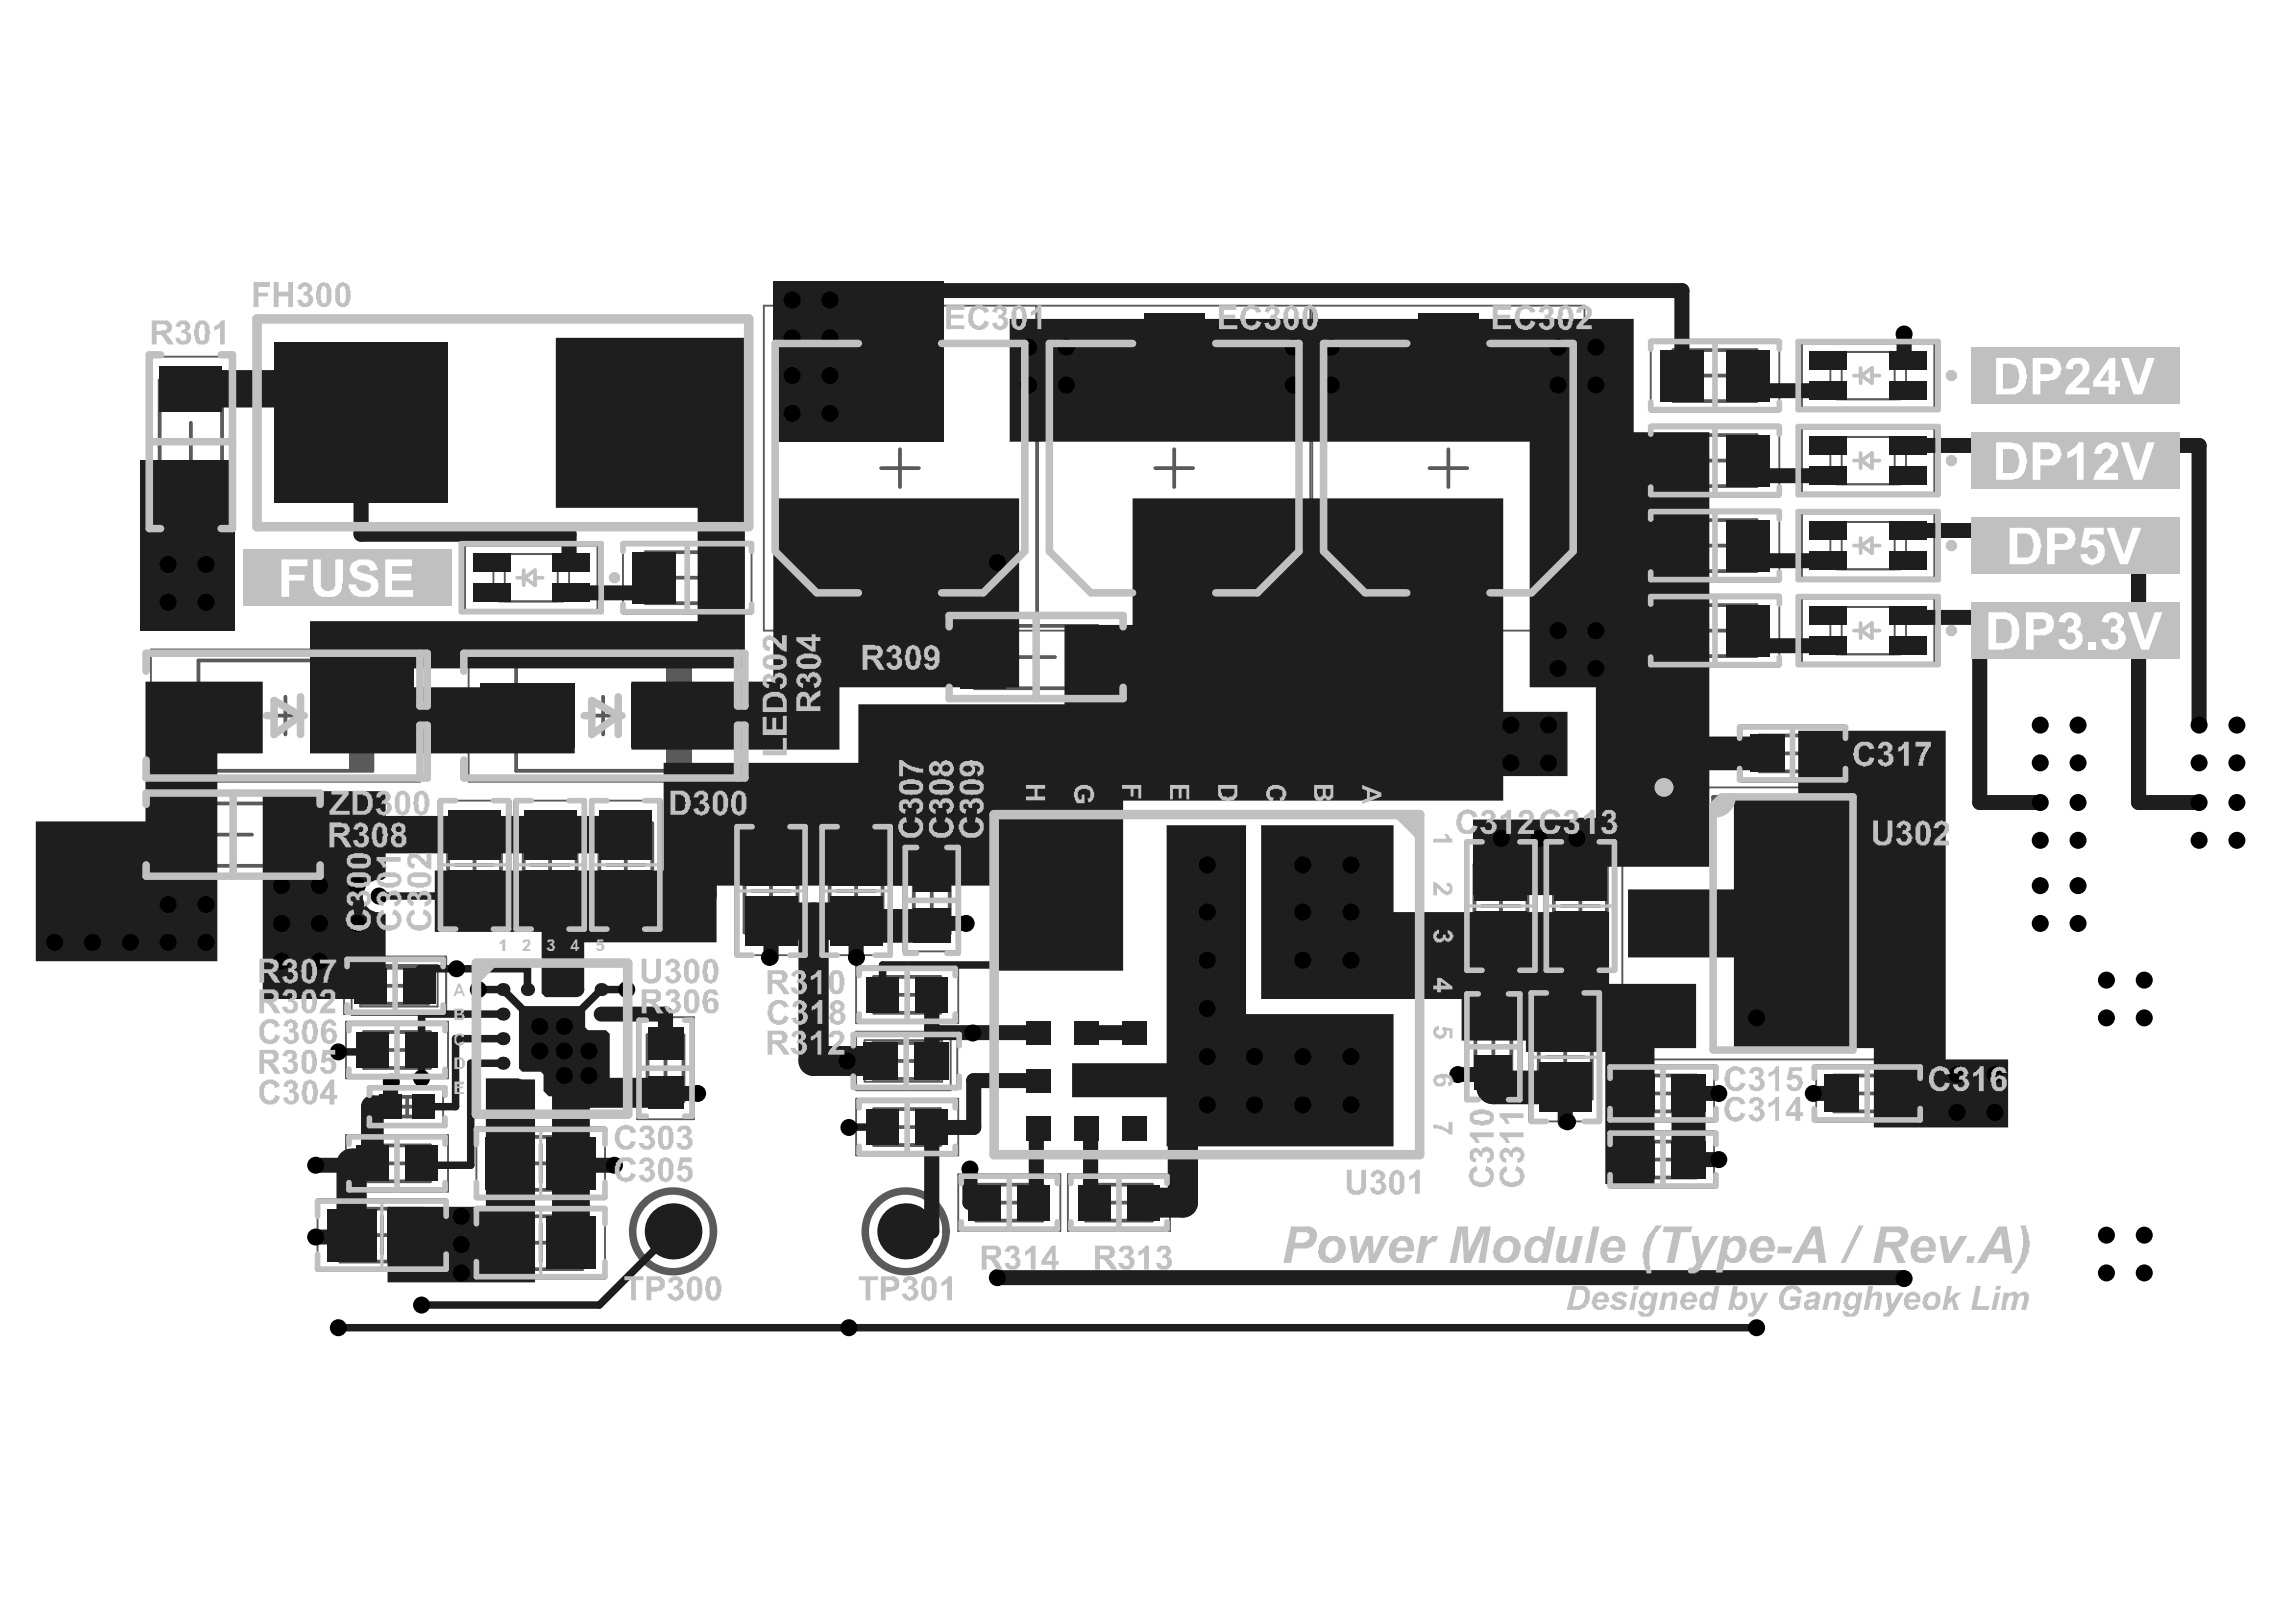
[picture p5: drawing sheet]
<svg xmlns="http://www.w3.org/2000/svg" width="297mm" height="210mm" viewBox="0 0 297 210" stroke-linecap="round" stroke-linejoin="round" font-family="sans-serif">
<g fill="none" stroke="#5a5a5a" stroke-width=".49">
<path d="M20.7 49.2h8v15.9h-8zM22.2 57.2h4.9M24.7 54.7v4.9M100.3 44.4h32.3v26.9l-5.4 5.4h-21.5l-5.4-5.4zM116.4 58.1v4.9M135.8 44.4h32.3v26.9l-5.4 5.4h-21.6l-5.3-5.4zM151.9 58.1v4.9M171.2 44.4h32.3v26.9l-5.4 5.4h-21.5l-5.4-5.4zM187.4 58.1v4.9M216.5 45.3h10.8v6.6h-10.8zM216.5 56.3h10.8v6.6h-10.8zM219.4 59.6h4.9"/>
<path d="M219.4 48.6h4.9M221.9 46.2v4.8M221.9 57.2v4.8M83.5 71.5h10.8v6.6h-10.8zM86.5 74.8h4.9M88.9 72.3v4.9M114 60.6h4.9M149.5 60.6h4.9M184.9 60.6h4.9M216.5 67.3h10.8v6.6h-10.8zM216.5 78.3h10.8v6.6h-10.8zM219.4 70.6h4.9"/>
<path d="M221.9 68.2v4.9M221.9 79.2v4.9M25.7 85.5h22.5v14.2h-22.5zM34.5 92.6h4.9M36.9 90.2v4.9M66.8 85.5h22.5v14.2h-22.5zM75.6 92.6h4.9M78 90.2v4.9M126.1 81h15.9v8.1h-15.9zM131.6 85h4.9M134 82.6v4.9M219.4 81.6h4.9"/>
<path d="M227.6 95.2h8.6v4.6h-8.6zM229.6 97.5h4.6M231.9 95.2v4.6M22.2 104h15.9v8h-15.9zM27.7 108h4.9M30.2 105.6v4.9M58 106.5h6.8v10.8h-6.8zM58.9 111.9h4.9M61.4 109.5v4.9M67.8 106.5h6.8v10.8h-6.8zM68.7 111.9h4.9M71.2 109.5v4.9"/>
<path d="M77.5 106.5h6.9v10.8h-6.9zM78.5 111.9h4.9M81 109.5v4.9M96.3 109.9h6.9v10.8h-6.9zM97.3 115.3h4.9M99.7 112.9v4.8M107.3 109.9h6.9v10.8h-6.9zM108.3 115.3h4.9M110.8 112.9v4.8M118.2 116.5h4.7M118.2 112.2h4.7v8.6h-4.7zM120.5 114.2v4.6"/>
<path d="M190.8 111.9h6.8v10.7h-6.8zM191.7 117.3h4.9M194.2 114.8v4.9M201 111.9h6.9v10.7h-6.9zM202 117.3h4.9M204.5 114.8v4.9M221.6 103.1h18.1v32.8h-18.1zM228.2 119.5h4.9M230.7 117.1v4.8M46.8 125.2h8.6v4.7h-8.6zM47.1 133.6h8.5v4.6h-8.5zM48.8 127.6h4.6"/>
<path d="M49 135.9h4.7M51.1 125.2v4.7M51.4 133.6v4.6M83.8 138.2h4.6M83.8 134h4.6v8.5h-4.6zM86.1 135.9v4.7M113 135h8.5v4.6h-8.5zM113.1 126.4h8.5v4.7h-8.5zM114.9 137.3h4.7M115 128.7h4.7M117.2 135v4.6M117.4 126.4v4.7"/>
<path d="M190.9 135.5h4.6M190.9 131.2h4.6v8.5h-4.6zM193.2 133.1v4.7M199.1 131.4h6.8v10.8h-6.8zM200.1 136.8h4.8M202.5 134.4v4.9M210.9 139.2h8.5v4.6h-8.5zM215.1 139.2v4.6M237.3 139.2h8.5v4.6h-8.5zM241.6 139.2v4.6M44 156.4h10.8v6.9h-10.8zM47 159.8h4.8"/>
<path d="M47.1 148.2h8.5v4.7h-8.5zM49 150.6h4.7M49.4 157.4v4.9M50.2 141.9h5v2.6h-5zM51.4 148.2v4.7M51.4 143.2h2.6M52.7 141.9v2.6M64.6 147.1h10.7v6.9h-10.7zM64.6 157.4h10.7v6.8h-10.7zM67.5 150.6h4.9M70 148.1v4.9M70 158.4v4.9"/>
<path d="M113.1 143.5h8.5v4.7h-8.5zM115 145.9h4.7M117.4 143.5v4.7M126.3 153.3h8.6v4.7h-8.6zM128.2 155.6h4.7M130.6 153.3v4.7M140.5 153.3h8.5v4.7h-8.5zM142.4 155.6h4.7M144.8 153.3v4.7M210.9 147.7h8.5v4.7h-8.5zM212.8 150.1h4.7M212.8 141.5h4.7"/>
<path d="M215.1 147.7v4.7M239.2 141.5h4.7M67.5 160.8h4.9"/>
</g>
<g fill="none" stroke="#5a5a5a" stroke-width=".24">
<path d="M98.8 39.6h35.2v42h-35.2zM134.3 39.6h35.2v42h-35.2zM169.8 39.6h35.2v42h-35.2zM19.3 46.2h10.8v22h-10.8zM213.6 44h16.6v9.2h-16.6zM213.6 55h16.6v9.2h-16.6zM236.8 46.3v4.6M236.8 57.3v4.6M237.5 56.5h8.3M237.5 51.7h8.3M237.5 45.5h8.3M238.3 45.5v6.2h6.8v-6.2"/>
<path d="M238.3 56.5v6.2h6.8v-6.2M246.6 46.3v4.6M246.6 57.3v4.6M63.8 72.4v4.7M64.6 77.8h8.3M64.6 71.7h8.3M65.3 71.7v6.1h6.9v-6.1M73.6 72.4v4.7M80.6 70.1h16.6v9.3h-16.6zM123 79.7h22.1v10.7h-22.1zM213.6 66h16.6v9.3h-16.6zM213.6 77h16.6v9.3h-16.6z"/>
<path d="M236.8 68.3v4.6M236.8 79.3v4.6M237.5 62.7h8.3M237.5 73.7h8.3M237.5 67.5h8.3M237.5 78.5h8.3M238.3 73.7v-6.1h6.8v6.1M246.6 68.3v4.6M246.6 79.3v4.6M19.5 84.1h34.8v17.1h-34.8zM60.6 84.1h34.8v17.1h-34.8zM225.3 93.8h13.2v7.4h-13.2z"/>
<path d="M237.5 84.7h8.3M238.3 84.7v-6.1h6.8v6.1M19.1 102.6h22.1v10.8h-22.1zM56.7 103.6h9.3v16.6h-9.3zM66.5 103.6h9.3v16.6h-9.3zM76.3 103.6h9.3v16.6h-9.3zM95.1 107h9.3v16.6h-9.3zM106.1 107h9.3v16.6h-9.3zM116.9 109.9h7.3v13.2h-7.3zM189.5 108.9h9.3v16.7h-9.3zM199.8 108.9h9.3v16.7h-9.3zM209.9 101.9h41.6v35.2h-41.6z"/>
<path d="M44.8 132.2h13.2v7.3h-13.2zM45.5 123.8h12.2v7.6h-12.2zM46.6 124.9h10v5.4h-10zM57.7 123.9h-13.2v7.3h13.2M82.4 131.6h7.4v13.2h-7.4zM110.6 133.6h13.2v7.4h-13.2zM110.8 125.1h13.2v7.3h-13.2zM110.8 133.5h12.2v7.6h-12.2zM111.9 134.6h10v5.4h-10zM189.5 128.9h7.4v13.2h-7.4zM197.9 128.5h9.2v16.6h-9.2zM208.5 137.8h13.3v7.4h-13.3z"/>
<path d="M235 137.8h13.2v7.4h-13.2zM41.1 155.2h16.6v9.3h-16.6zM44.8 146.9h13.2v7.3h-13.2zM48 140.8h9.3v4.9h-9.3zM61.6 145.9h16.7v9.3h-16.7zM61.6 156.2h16.7v9.3h-16.7zM110.8 142.2h13.2v7.3h-13.2zM124 152h13.2v7.3h-13.2zM138.2 152h13.2v7.3h-13.2zM208.5 146.4h13.3v7.3h-13.3z"/>
</g>
<g fill="none" stroke="#5a5a5a" stroke-width=".97">
<path d="M128.6 105.4h55.1v44h-55.1z"/>
<circle cx="87.1" cy="159.4" r="5.2"/>
<circle cx="117.2" cy="159.4" r="5.2"/>
</g>
<g fill="#5a5a5a">
<path d="M86.3 85.5h3v14.2h-3z" fill-rule="evenodd"/>
<path d="M45.2 85.5h3v14.2h-3z" fill-rule="evenodd"/>
</g>
<g fill="none" stroke="#5a5a5a" stroke-width=".24">
<path d="M233.1 44.4h17.2v8.4h-17.2zM233.1 55.4h17.2v8.4h-17.2zM236.8 50.9a.73 .73 0 0 1 .7 .8M237.5 56.5a.73 .73 0 0 1-.7 .8M237.5 45.5a.73 .73 0 0 1-.7 .8M245.8 56.5a.73 .73 0 0 0 .8 .8M245.8 45.5a.73 .73 0 0 0 .8 .8M246.6 50.9a.73 .73 0 0 0-.8 .8M60.2 70.6h17.1v8.3h-17.1zM63.8 77.1a.73 .73 0 0 1 .8 .7M64.6 71.7a.73 .73 0 0 1-.8 .7M72.9 71.7a.73 .73 0 0 0 .7 .7"/>
<path d="M73.6 77.1a.73 .73 0 0 0-.7 .7M233.1 66.5h17.2v8.3h-17.2zM233.1 77.5h17.2v8.3h-17.2zM236.8 61.9a.73 .73 0 0 1 .7 .8M236.8 72.9a.73 .73 0 0 1 .7 .8M237.5 67.5a.73 .73 0 0 1-.7 .8M237.5 78.5a.73 .73 0 0 1-.7 .8M245.8 67.5a.73 .73 0 0 0 .8 .8M245.8 78.5a.73 .73 0 0 0 .8 .8M246.6 61.9a.73 .73 0 0 0-.8 .8M246.6 72.9a.73 .73 0 0 0-.8 .8M236.8 83.9a.73 .73 0 0 1 .7 .8"/>
<path d="M246.6 83.9a.73 .73 0 0 0-.8 .8"/>
</g>
<g fill="#1e1e1e">
<path d="M56.3 112.7h29.6v-14h25.2v-7.6h26.6v-10.2h8.8v-16.4h48v27.6h8.3v8.3h-8.3v3.2h-49.2v22h-17.1v-11h-35.5v7.3h-17.1v6.2l-.9 .9h-4.1l-.5-.5v-7.9h-13.8z"/>
<path d="M67.1 130.3l.2-.1h7.9l.5 .5v2.2l.4 .4h2.3l.5 .5v7.3l-.8 .8h-7.1l-.7-.7v-2.1l-.3-.4h-2.4l-.5-.4z"/>
<path d="M18.1 59.6h12.2v22h-12.2z"/>
<path d="M62.9 139.5h4.2l.5 .2h1.6v26.3h-19.1v-9.8h12.8z"/>
<path d="M150.9 106.8h10.3v24.4h19.1v17.2h-29.4v-6.4h-12.2v-4.4h12.2z"/>
<path d="M71.9 43.7h24.5v42.8h-42.8v2.4h20.8v8.6h-34.3v-17.1h50.2v-14.7h-18.4z"/>
<path d="M130.6 41.3h80.8v14.6h9.7v56.3h-13.4v3.6h-17.1v-9.7h15.9v-17.2h-8.6v-31.7h-67.3z"/>
<path d="M34 102.4h15.9v11.2l-.5 .3a2.12 2.12 0 0 0-2.5 2.1 2.12 2.12 0 0 0 2.5 2l.5 .3v11h-15.9z"/>
<path d="M100 36.4h22.1v20.8h-22.1z"/>
<path d="M18.8 88.2h15.2v9.3h-5.9v26.9h-23.5v-18.1h14.2z"/>
<path d="M210.6 115.1h13.7v-11.7h8.3v-8.8h19.1v42.5h8.1v8.8h-17.4v-10.3h-18.1v-11.7h-13.7z"/>
<path d="M163.2 106.8h17.1v11.2h27.9v9.3h11.2v8.3h-5.4v17.6h-6.3v-17.1h-10.3v-1.4h-8.3v-5.4h-25.9z"/>
<path d="M100 64.5h31.8v24.4h-23.2v8.1h-26.9v-8.8h18.3z"/>
</g>
<path d="M42.3 50.3l4.4 4.4M71.4 115.8h9.6" fill="none" stroke="#1e1e1e" stroke-width="4.9"/>
<path d="M59.1 125.4h-4.8v2.2M65.1 131.2h-10.6v4.7M65.1 134.4h-6.2v8.8h-4.1M68.2 125.4v2.7M77.8 128.1h3.3" fill="none" stroke="#1e1e1e" stroke-width=".97"/>
<path d="M226.2 83.6h10.4M71.2 115.8h.2M256.1 103.9h7.9M71.4 128.1h3.2M77.8 131.2h8.3v3.9M65.1 140.8h3.1" fill="none" stroke="#1e1e1e" stroke-width="1.9"/>
<circle cx="68.2" cy="128.1" r=".49" fill="#1e1e1e"/>
<path d="M61.4 115.8v.2h-12.4M54.5 135.9v3.6M59.1 125.4h9.1M61.9 128.1h3.2M65.1 137.6h-4.2v13.2h-6.4v-.2M130.4 124.9h-16.2v3.8" fill="none" stroke="#1e1e1e" stroke-width=".97"/>
<path d="M110.8 112.7h9.7" fill="none" stroke="#1e1e1e" stroke-width="3.9"/>
<path d="M110.8 111.4v1.3M120.5 112.7v.5" fill="none" stroke="#1e1e1e" stroke-width="2.9"/>
<path d="M24.7 50.3h17.6M187.4 72.8h-36v12.2h-10.5M61.4 115.8h9.8M110.8 111.4h-11.1v-.2h-9.4v4.6h-9.3" fill="none" stroke="#1e1e1e" stroke-width="4.9"/>
<g fill="none" stroke="#1e1e1e" stroke-width="1.9">
<path d="M226.2 59.6v2M116.7 72.8h12.3M226.2 70.6v2h10.4M246.8 79.7v.2h9.3v24M226.2 81.6v2M71.4 115.8v12.3M120.5 133l.7 .6h13.2M120.5 128.7v8.6M134.4 139.8h-8.4v6.1h-5.5v13.5h-3.3M140.6 133.6h6.2M134.4 146.1l-.3 .3v8.9l-.3 .3M140.6 146.1l.5 .4v8.6l.5 .5"/>
<path d="M129 165.3h117.1"/>
</g>
<circle cx="54.5" cy="135.9" r=".49" fill="#1e1e1e"/>
<path d="M48.2 135.9l-.3 .2h-4.1M65.1 128.1l3.1 3.1M77.8 128.1l-3.2 3.1M87.1 159.4l-9.6 9.5h-23M114.2 145.9h-4.4M43.8 171.8h183.5" fill="none" stroke="#1e1e1e" stroke-width=".97"/>
<g fill="none" stroke="#1e1e1e" stroke-width="1.9">
<path d="M46.7 54.7v14.4h26.9v3.7h.3M116.4 48.4v-10.8h101.2v11M226.2 48.6v2h10.4M246.3 43.2v3.4h.5M246.8 57.6h37.7v36.2M84.6 74.8v1.9h-10.7M226.2 61.6h10.4M246.8 68.7h29.9v35.2h7.8M35.9 108h3.5M99.7 119.2v4.7h-.1M110.8 119.8v4.1M125 119.5h-4.5v.3"/>
<path d="M194.2 113.1v.2M47.9 127.6v.2M193.2 138.8v.3h-4.6M45.5 150.6v.2h-4.7M45.5 159.8v.3h-4.7M50.6 140h-.1v3.2M73.9 150.6v.2h5.6M86.1 141.4v.1h4.2M125.5 151.3v4.3h1.9M202.5 140.7v4.5h.3M218.4 141.5h4M218.4 150.1h4"/>
<path d="M246.1 165.3l.2 .2"/>
</g>
<path d="M151.9 48.4h35.5v.2h14.2v11h16v22M27.1 92.6h-3.8v15.4M39.4 108h41.6M99.7 119.2h11.1M215 108.3h-10.5v5h-10.3M73 139.2h.9v11.4M73.9 150.8v10" fill="none" stroke="#1e1e1e" stroke-width="4.9"/>
<path d="M217.6 81.6v15.9M228.6 97.5h-13.6v10.8M110.8 119.2v.6h9.7M193.2 139.1v1.6h9.3M218.4 141.5v8.6" fill="none" stroke="#1e1e1e" stroke-width="4.4"/>
<path d="M105.3 119.2v18.1h8.6M76.2 139.2v2.2h9.9M45.5 150.6h2.7M45.5 150.8v9M153 146.1v9.5h-5.1" fill="none" stroke="#1e1e1e" stroke-width="3.9"/>
<path d="M50.5 143.2h-2.3v7.4" fill="none" stroke="#1e1e1e" stroke-width="2.9"/>
<circle cx="218.4" cy="150.1" r=".97" fill="#1e1e1e"/>
<path d="M234.6 141.5h3.7" fill="none" stroke="#1e1e1e" stroke-width="1.9"/>
<g fill="#000">
<circle cx="102.5" cy="38.8" r="1.1"/>
<circle cx="107.4" cy="38.8" r="1.1"/>
<circle cx="102.5" cy="48.6" r="1.1"/>
<circle cx="102.5" cy="43.7" r="1.1"/>
<circle cx="102.5" cy="53.5" r="1.1"/>
<circle cx="107.4" cy="48.6" r="1.1"/>
<circle cx="107.4" cy="53.5" r="1.1"/>
<circle cx="107.4" cy="43.7" r="1.1"/>
<circle cx="133.1" cy="49.8" r="1.1"/>
<circle cx="133.1" cy="44.9" r="1.1"/>
<circle cx="138" cy="49.8" r="1.1"/>
<circle cx="138" cy="44.9" r="1.1"/>
<circle cx="167.3" cy="49.8" r="1.1"/>
<circle cx="167.3" cy="44.9" r="1.1"/>
<circle cx="172.2" cy="49.8" r="1.1"/>
<circle cx="172.2" cy="44.9" r="1.1"/>
<circle cx="201.6" cy="49.8" r="1.1"/>
<circle cx="201.6" cy="44.9" r="1.1"/>
<circle cx="206.5" cy="49.8" r="1.1"/>
<circle cx="206.5" cy="44.9" r="1.1"/>
<circle cx="246.3" cy="43.2" r="1.1"/>
<circle cx="21.8" cy="77.9" r="1.1"/>
<circle cx="21.8" cy="73.1" r="1.1"/>
<circle cx="26.6" cy="77.9" r="1.1"/>
<circle cx="26.6" cy="73.1" r="1.1"/>
<circle cx="129" cy="72.8" r="1.1"/>
<circle cx="195.5" cy="93.8" r="1.1"/>
<circle cx="195.5" cy="98.7" r="1.1"/>
<circle cx="200.3" cy="93.8" r="1.1"/>
<circle cx="200.3" cy="98.7" r="1.1"/>
<circle cx="201.6" cy="81.6" r="1.1"/>
<circle cx="201.6" cy="86.5" r="1.1"/>
<circle cx="206.5" cy="86.5" r="1.1"/>
<circle cx="206.5" cy="81.6" r="1.1"/>
<circle cx="264" cy="93.8" r="1.1"/>
<circle cx="264" cy="98.7" r="1.1"/>
<circle cx="268.8" cy="93.8" r="1.1"/>
<circle cx="268.8" cy="98.7" r="1.1"/>
<circle cx="284.5" cy="93.8" r="1.1"/>
<circle cx="284.5" cy="98.7" r="1.1"/>
<circle cx="289.4" cy="93.8" r="1.1"/>
<circle cx="289.4" cy="98.7" r="1.1"/>
<circle cx="21.8" cy="117.1" r="1.1"/>
<circle cx="26.6" cy="117.1" r="1.1"/>
<circle cx="36.4" cy="119.5" r="1.1"/>
<circle cx="36.4" cy="114.6" r="1.1"/>
<circle cx="41.3" cy="119.5" r="1.1"/>
<circle cx="41.3" cy="114.6" r="1.1"/>
<circle cx="46.2" cy="119.5" r="1.1"/>
<circle cx="46.2" cy="114.6" r="1.1"/>
<circle cx="49" cy="116" r="1.1"/>
<circle cx="125" cy="119.5" r="1.1"/>
<circle cx="156.2" cy="111.9" r="1.1"/>
<circle cx="156.2" cy="118" r="1.1"/>
<circle cx="168.5" cy="111.9" r="1.1"/>
<circle cx="168.5" cy="118" r="1.1"/>
<circle cx="174.8" cy="111.9" r="1.1"/>
<circle cx="174.8" cy="118" r="1.1"/>
<circle cx="194.2" cy="108.5" r="1.1"/>
<circle cx="199.1" cy="108.5" r="1.1"/>
<circle cx="204" cy="108.5" r="1.1"/>
<circle cx="264" cy="103.9" r="1.1"/>
<circle cx="264" cy="108.7" r="1.1"/>
<circle cx="264" cy="119.5" r="1.1"/>
<circle cx="264" cy="114.6" r="1.1"/>
<circle cx="268.8" cy="103.9" r="1.1"/>
<circle cx="268.8" cy="108.7" r="1.1"/>
<circle cx="268.8" cy="114.6" r="1.1"/>
<circle cx="268.8" cy="119.5" r="1.1"/>
<circle cx="284.5" cy="103.9" r="1.1"/>
<circle cx="284.5" cy="108.7" r="1.1"/>
<circle cx="289.4" cy="108.7" r="1.1"/>
<circle cx="289.4" cy="103.9" r="1.1"/>
<circle cx="7.1" cy="121.9" r="1.1"/>
<circle cx="12" cy="121.9" r="1.1"/>
<circle cx="16.9" cy="121.9" r="1.1"/>
<circle cx="21.8" cy="121.9" r="1.1"/>
<circle cx="26.6" cy="121.9" r="1.1"/>
<circle cx="36.4" cy="124.4" r="1.1"/>
<circle cx="41.3" cy="124.4" r="1.1"/>
<circle cx="43.8" cy="136.1" r="1.1"/>
<circle cx="54.5" cy="139.5" r="1.1"/>
<circle cx="59.1" cy="125.4" r="1.1"/>
<circle cx="61.9" cy="128.1" r="1.1"/>
<circle cx="69.8" cy="132.8" r="1.1"/>
<circle cx="69.8" cy="136" r="1.1"/>
<circle cx="73" cy="132.8" r="1.1"/>
<circle cx="73" cy="136" r="1.1"/>
<circle cx="73" cy="139.2" r="1.1"/>
<circle cx="76.2" cy="136" r="1.1"/>
<circle cx="76.2" cy="139.2" r="1.1"/>
<circle cx="81.1" cy="128.1" r="1.1"/>
<circle cx="99.6" cy="123.9" r="1.1"/>
<circle cx="109.6" cy="137.3" r="1.1"/>
<circle cx="110.8" cy="123.9" r="1.1"/>
<circle cx="125.9" cy="133.7" r="1.1"/>
<circle cx="156.2" cy="124.3" r="1.1"/>
<circle cx="156.2" cy="130.5" r="1.1"/>
<circle cx="156.2" cy="136.7" r="1.1"/>
<circle cx="162.3" cy="136.7" r="1.1"/>
<circle cx="168.5" cy="124.3" r="1.1"/>
<circle cx="168.5" cy="136.7" r="1.1"/>
<circle cx="174.8" cy="124.3" r="1.1"/>
<circle cx="174.8" cy="136.7" r="1.1"/>
<circle cx="188.6" cy="139.1" r="1.1"/>
<circle cx="227.3" cy="131.7" r="1.1"/>
<circle cx="253.2" cy="139.1" r="1.1"/>
<circle cx="258.1" cy="139.1" r="1.1"/>
<circle cx="272.5" cy="126.8" r="1.1"/>
<circle cx="272.5" cy="131.7" r="1.1"/>
<circle cx="277.4" cy="131.7" r="1.1"/>
<circle cx="277.4" cy="126.8" r="1.1"/>
<circle cx="40.8" cy="150.8" r="1.1"/>
<circle cx="50.6" cy="140" r="1.1"/>
<circle cx="59.7" cy="157.4" r="1.1"/>
<circle cx="79.5" cy="150.8" r="1.1"/>
<circle cx="90.3" cy="141.5" r="1.1"/>
<circle cx="109.8" cy="145.9" r="1.1"/>
<circle cx="125.5" cy="151.3" r="1.1"/>
<circle cx="156.2" cy="143" r="1.1"/>
<circle cx="162.3" cy="143" r="1.1"/>
<circle cx="168.5" cy="143" r="1.1"/>
<circle cx="174.8" cy="143" r="1.1"/>
<circle cx="202.8" cy="145.2" r="1.1"/>
<circle cx="222.4" cy="141.5" r="1.1"/>
<circle cx="222.4" cy="150.1" r="1.1"/>
<circle cx="234.6" cy="141.5" r="1.1"/>
<circle cx="253.2" cy="143.9" r="1.1"/>
<circle cx="258.1" cy="143.9" r="1.1"/>
<circle cx="272.5" cy="159.8" r="1.1"/>
<circle cx="277.4" cy="159.8" r="1.1"/>
<circle cx="40.8" cy="160.1" r="1.1"/>
<circle cx="43.8" cy="171.8" r="1.1"/>
<circle cx="54.5" cy="168.9" r="1.1"/>
<circle cx="59.7" cy="161.1" r="1.1"/>
<circle cx="59.7" cy="164.7" r="1.1"/>
<circle cx="109.8" cy="171.8" r="1.1"/>
<circle cx="129" cy="165.3" r="1.1"/>
<circle cx="227.3" cy="171.8" r="1.1"/>
<circle cx="246.3" cy="165.5" r="1.1"/>
<circle cx="272.5" cy="164.7" r="1.1"/>
<circle cx="277.4" cy="164.7" r="1.1"/>
</g>
<g fill="#1e1e1e">
<path d="M58 112.7h6.8v6.3h-6.8z" fill-rule="evenodd"/>
<path d="M58 104.8h6.8v6.4h-6.8z" fill-rule="evenodd"/>
<path d="M67.8 112.7h6.8v6.3h-6.8z" fill-rule="evenodd"/>
<path d="M67.8 104.8h6.8v6.4h-6.8z" fill-rule="evenodd"/>
<path d="M77.5 112.7h6.9v6.3h-6.9z" fill-rule="evenodd"/>
<path d="M77.5 104.8h6.9v6.4h-6.9z" fill-rule="evenodd"/>
<path d="M62.9 147.1h6.3v6.9h-6.3z" fill-rule="evenodd"/>
<path d="M70.7 147.1h6.3v6.9h-6.3z" fill-rule="evenodd"/>
<path d="M50.1 156.4h6.4v6.9h-6.4z" fill-rule="evenodd"/>
<path d="M42.3 156.4h6.4v6.9h-6.4z" fill-rule="evenodd"/>
<path d="M62.9 157.4h6.3v6.8h-6.3z" fill-rule="evenodd"/>
<path d="M70.7 157.4h6.3v6.8h-6.3z" fill-rule="evenodd"/>
<path d="M49.1 141.7h2.9v3.1h-2.9z" fill-rule="evenodd"/>
<path d="M53.4 141.7h2.9v3.1h-2.9z" fill-rule="evenodd"/>
<path d="M96.3 108.2h6.9v6.4h-6.9z" fill-rule="evenodd"/>
<path d="M96.3 116h6.9v6.4h-6.9z" fill-rule="evenodd"/>
<path d="M107.3 108.2h6.9v6.4h-6.9z" fill-rule="evenodd"/>
<path d="M107.3 116h6.9v6.4h-6.9z" fill-rule="evenodd"/>
<path d="M118.1 117.6h4.9v4.4h-4.9z" fill-rule="evenodd"/>
<path d="M118.1 111h4.9v4.4h-4.9z" fill-rule="evenodd"/>
<path d="M190.8 136.6h4.8v4.4h-4.8z" fill-rule="evenodd"/>
<path d="M190.8 130h4.8v4.4h-4.8z" fill-rule="evenodd"/>
<path d="M199.1 129.7h6.8v6.4h-6.8z" fill-rule="evenodd"/>
<path d="M199.1 137.5h6.8v6.4h-6.8z" fill-rule="evenodd"/>
<path d="M190.8 118h6.8v6.3h-6.8z" fill-rule="evenodd"/>
<path d="M190.8 110.2h6.8v6.3h-6.8z" fill-rule="evenodd"/>
<path d="M201 118h6.9v6.3h-6.9z" fill-rule="evenodd"/>
<path d="M201 110.2h6.9v6.3h-6.9z" fill-rule="evenodd"/>
<path d="M216.2 147.6h4.5v4.9h-4.5z" fill-rule="evenodd"/>
<path d="M209.6 147.6h4.4v4.9h-4.4z" fill-rule="evenodd"/>
<path d="M216.2 139.1h4.5v4.8h-4.5z" fill-rule="evenodd"/>
<path d="M209.6 139.1h4.4v4.8h-4.4z" fill-rule="evenodd"/>
<path d="M236.1 139.1h4.4v4.8h-4.4z" fill-rule="evenodd"/>
<path d="M242.7 139.1h4.4v4.8h-4.4z" fill-rule="evenodd"/>
<path d="M226.4 95.1h4.4v4.8h-4.4z" fill-rule="evenodd"/>
<path d="M233 95.1h4.4v4.8h-4.4z" fill-rule="evenodd"/>
<path d="M111.7 134.9h4.4v4.8h-4.4z" fill-rule="evenodd"/>
<path d="M118.3 134.9h4.4v4.8h-4.4z" fill-rule="evenodd"/>
<path d="M62.1 88.5h12.3v8.3h-12.3z" fill-rule="evenodd"/>
<path d="M81.7 88.5h12.2v8.3h-12.2z" fill-rule="evenodd"/>
<path d="M148 65h7.8v15.6h-7.8z" fill-rule="evenodd"/>
<path d="M148 40.5h7.8v15.7h-7.8z" fill-rule="evenodd"/>
<path d="M112.5 40.5h7.8v15.7h-7.8z" fill-rule="evenodd"/>
<path d="M112.5 65h7.8v15.6h-7.8z" fill-rule="evenodd"/>
<path d="M183.5 65h7.8v15.6h-7.8z" fill-rule="evenodd"/>
<path d="M183.5 40.5h7.8v15.7h-7.8z" fill-rule="evenodd"/>
<path d="M35.5 44.3h22.5v20.8h-22.5z" fill-rule="evenodd"/>
<path d="M72.2 44.3h22.5v20.8h-22.5z" fill-rule="evenodd"/>
<path d="M234.1 60.3h4.9v2.5h-4.9z" fill-rule="evenodd"/>
<path d="M244.4 60.3h4.9v2.5h-4.9z" fill-rule="evenodd"/>
<path d="M244.4 56.4h4.9v2.5h-4.9z" fill-rule="evenodd"/>
<path d="M234.1 56.4h4.9v2.5h-4.9z" fill-rule="evenodd"/>
<path d="M234.1 49.3h4.9v2.5h-4.9z" fill-rule="evenodd"/>
<path d="M244.4 49.3h4.9v2.5h-4.9z" fill-rule="evenodd"/>
<path d="M244.4 45.4h4.9v2.5h-4.9z" fill-rule="evenodd"/>
<path d="M234.1 45.4h4.9v2.5h-4.9z" fill-rule="evenodd"/>
<path d="M61.1 75.5h4.9v2.4h-4.9z" fill-rule="evenodd"/>
<path d="M71.4 75.5h4.9v2.4h-4.9z" fill-rule="evenodd"/>
<path d="M71.4 71.6h4.9v2.4h-4.9z" fill-rule="evenodd"/>
<path d="M61.1 71.6h4.9v2.4h-4.9z" fill-rule="evenodd"/>
<path d="M234.1 71.3h4.9v2.5h-4.9z" fill-rule="evenodd"/>
<path d="M244.4 71.3h4.9v2.5h-4.9z" fill-rule="evenodd"/>
<path d="M244.4 67.4h4.9v2.5h-4.9z" fill-rule="evenodd"/>
<path d="M234.1 67.4h4.9v2.5h-4.9z" fill-rule="evenodd"/>
<path d="M234.1 82.3h4.9v2.5h-4.9z" fill-rule="evenodd"/>
<path d="M244.4 82.3h4.9v2.5h-4.9z" fill-rule="evenodd"/>
<path d="M244.4 78.4h4.9v2.5h-4.9z" fill-rule="evenodd"/>
<path d="M234.1 78.4h4.9v2.5h-4.9z" fill-rule="evenodd"/>
<path d="M223.3 56.3h5.7v6.6h-5.7z" fill-rule="evenodd"/>
<path d="M214.8 56.3h5.6v6.6h-5.6z" fill-rule="evenodd"/>
<path d="M20.7 61.1h8v5.8h-8z" fill-rule="evenodd"/>
<path d="M20.7 47.4h8v5.8h-8z" fill-rule="evenodd"/>
<path d="M52.5 133.6h4.1v4.6h-4.1z" fill-rule="evenodd"/>
<path d="M46.1 133.6h4.2v4.6h-4.2z" fill-rule="evenodd"/>
<path d="M214.8 45.3h5.6v6.6h-5.6z" fill-rule="evenodd"/>
<path d="M223.3 45.3h5.7v6.6h-5.7z" fill-rule="evenodd"/>
<path d="M81.8 71.5h5.6v6.6h-5.6z" fill-rule="evenodd"/>
<path d="M90.4 71.5h5.6v6.6h-5.6z" fill-rule="evenodd"/>
<path d="M46.1 148.2h4.2v4.7h-4.2z" fill-rule="evenodd"/>
<path d="M52.5 148.2h4.1v4.7h-4.1z" fill-rule="evenodd"/>
<path d="M83.8 139.3h4.6v4.2h-4.6z" fill-rule="evenodd"/>
<path d="M83.8 133h4.6v4.1h-4.6z" fill-rule="evenodd"/>
<path d="M45.9 125.2h4.1v4.7h-4.1z" fill-rule="evenodd"/>
<path d="M52.2 125.2h4.2v4.7h-4.2z" fill-rule="evenodd"/>
<path d="M20.4 104h5.8v8h-5.8z" fill-rule="evenodd"/>
<path d="M34.1 104h5.8v8h-5.8z" fill-rule="evenodd"/>
<path d="M124.3 81h5.8v8.1h-5.8z" fill-rule="evenodd"/>
<path d="M138 81h5.8v8.1h-5.8z" fill-rule="evenodd"/>
<path d="M118.5 126.4h4.1v4.7h-4.1z" fill-rule="evenodd"/>
<path d="M112.1 126.4h4.2v4.7h-4.2z" fill-rule="evenodd"/>
<path d="M223.3 67.3h5.7v6.6h-5.7z" fill-rule="evenodd"/>
<path d="M214.8 67.3h5.6v6.6h-5.6z" fill-rule="evenodd"/>
<path d="M118.5 143.5h4.1v4.7h-4.1z" fill-rule="evenodd"/>
<path d="M112.1 143.5h4.2v4.7h-4.2z" fill-rule="evenodd"/>
<path d="M145.9 153.3h4.1v4.7h-4.1z" fill-rule="evenodd"/>
<path d="M139.5 153.3h4.2v4.7h-4.2z" fill-rule="evenodd"/>
<path d="M125.3 153.3h4.2v4.7h-4.2z" fill-rule="evenodd"/>
<path d="M131.7 153.3h4.1v4.7h-4.1z" fill-rule="evenodd"/>
<path d="M214.8 78.3h5.6v6.6h-5.6z" fill-rule="evenodd"/>
<path d="M223.3 78.3h5.7v6.6h-5.7z" fill-rule="evenodd"/>
<path d="M176.3 107.2h3.1v3.1h-3.1z" fill-rule="evenodd"/>
<path d="M176.3 113.5h3.1v3.1h-3.1z" fill-rule="evenodd"/>
<path d="M176.3 132.1h3.1v3.1h-3.1z" fill-rule="evenodd"/>
<path d="M176.3 119.7h3.1v3.1h-3.1z" fill-rule="evenodd"/>
<path d="M176.3 125.9h3.1v3.1h-3.1z" fill-rule="evenodd"/>
<path d="M176.3 144.5h3.1v3.1h-3.1z" fill-rule="evenodd"/>
<path d="M176.3 138.3h3.1v3.1h-3.1z" fill-rule="evenodd"/>
<path d="M163.9 138.3h3.1v3.1h-3.1z" fill-rule="evenodd"/>
<path d="M163.9 113.5h3.1v3.1h-3.1z" fill-rule="evenodd"/>
<path d="M163.9 132.1h3.1v3.1h-3.1z" fill-rule="evenodd"/>
<path d="M170.1 144.5h3.1v3.1h-3.1z" fill-rule="evenodd"/>
<path d="M163.9 119.7h3.1v3.1h-3.1z" fill-rule="evenodd"/>
<path d="M163.9 125.9h3.1v3.1h-3.1z" fill-rule="evenodd"/>
<path d="M163.9 144.5h3.1v3.1h-3.1z" fill-rule="evenodd"/>
<path d="M170.1 138.3h3.1v3.1h-3.1z" fill-rule="evenodd"/>
<path d="M170.1 132.1h3.1v3.1h-3.1z" fill-rule="evenodd"/>
<path d="M170.1 113.5h3.1v3.1h-3.1z" fill-rule="evenodd"/>
<path d="M170.1 107.2h3.1v3.1h-3.1z" fill-rule="evenodd"/>
<path d="M157.7 132.1h3.1v3.1h-3.1z" fill-rule="evenodd"/>
<path d="M157.7 119.7h3.1v3.1h-3.1z" fill-rule="evenodd"/>
<path d="M157.7 107.2h3.1v3.1h-3.1z" fill-rule="evenodd"/>
<path d="M157.7 125.9h3.1v3.1h-3.1z" fill-rule="evenodd"/>
<path d="M151.5 144.5h3.1v3.1h-3.1z" fill-rule="evenodd"/>
<path d="M151.5 113.5h3.1v3.1h-3.1z" fill-rule="evenodd"/>
<path d="M151.5 138.3h3.1v3.1h-3.1z" fill-rule="evenodd"/>
<path d="M157.7 138.3h3.1v3.1h-3.1z" fill-rule="evenodd"/>
<path d="M163.9 107.2h3.1v3.1h-3.1z" fill-rule="evenodd"/>
<path d="M170.1 125.9h3.1v3.1h-3.1z" fill-rule="evenodd"/>
<path d="M170.1 119.7h3.1v3.1h-3.1z" fill-rule="evenodd"/>
<path d="M157.7 144.5h3.1v3.1h-3.1z" fill-rule="evenodd"/>
<path d="M157.7 113.5h3.1v3.1h-3.1z" fill-rule="evenodd"/>
<path d="M151.5 119.7h3.1v3.1h-3.1z" fill-rule="evenodd"/>
<path d="M151.5 125.9h3.1v3.1h-3.1z" fill-rule="evenodd"/>
<path d="M151.5 132.1h3.1v3.1h-3.1z" fill-rule="evenodd"/>
<path d="M151.5 107.2h3.1v3.1h-3.1z" fill-rule="evenodd"/>
<path d="M145.3 132.1h3.1v3.1h-3.1z" fill-rule="evenodd"/>
<path d="M145.3 138.3h3.1v3.1h-3.1z" fill-rule="evenodd"/>
<path d="M139.1 113.5h3.1v3.1h-3.1z" fill-rule="evenodd"/>
<path d="M139.1 138.3h3.1v3.1h-3.1z" fill-rule="evenodd"/>
<path d="M145.3 144.5h3.1v3.1h-3.1z" fill-rule="evenodd"/>
<path d="M139.1 119.7h3.1v3.1h-3.1z" fill-rule="evenodd"/>
<path d="M139.1 132.1h3.1v3.1h-3.1z" fill-rule="evenodd"/>
<path d="M132.8 138.3h3.1v3.1h-3.1z" fill-rule="evenodd"/>
<path d="M132.8 132.1h3.1v3.1h-3.1z" fill-rule="evenodd"/>
<path d="M139.1 144.5h3.1v3.1h-3.1z" fill-rule="evenodd"/>
<path d="M132.8 119.7h3.1v3.1h-3.1z" fill-rule="evenodd"/>
<path d="M132.8 107.2h3.1v3.1h-3.1z" fill-rule="evenodd"/>
<path d="M132.8 144.5h3.1v3.1h-3.1z" fill-rule="evenodd"/>
<path d="M132.8 113.5h3.1v3.1h-3.1z" fill-rule="evenodd"/>
<path d="M139.1 107.2h3.1v3.1h-3.1z" fill-rule="evenodd"/>
<path d="M211.1 105.3h7.8v5.9h-7.8z" fill-rule="evenodd"/>
<path d="M211.1 116.6h7.8v5.8h-7.8z" fill-rule="evenodd"/>
<path d="M211.1 127.8h7.8v5.9h-7.8z" fill-rule="evenodd"/>
<path d="M242.4 111.4h7.9v16.2h-7.9z" fill-rule="evenodd"/>
<path d="M21 88.5h12.3v8.3h-12.3z" fill-rule="evenodd"/>
<path d="M40.6 88.5h12.2v8.3h-12.2z" fill-rule="evenodd"/>
</g>
<g fill="#1e1e1e">
<circle cx="87.1" cy="159.4" r="3.7"/>
<circle cx="117.2" cy="159.4" r="3.7"/>
<circle cx="74.6" cy="140.8" r=".85"/>
<circle cx="71.4" cy="140.8" r=".85"/>
<circle cx="68.2" cy="140.8" r=".85"/>
<circle cx="65.1" cy="140.8" r=".85"/>
<circle cx="74.6" cy="128.1" r=".85"/>
<circle cx="71.4" cy="137.6" r=".85"/>
<circle cx="68.2" cy="137.6" r=".85"/>
<circle cx="65.1" cy="137.6" r=".85"/>
<circle cx="68.2" cy="134.4" r=".85"/>
<circle cx="71.4" cy="134.4" r=".85"/>
<circle cx="74.6" cy="134.4" r=".85"/>
<circle cx="65.1" cy="134.4" r=".85"/>
<circle cx="74.6" cy="131.2" r=".85"/>
<circle cx="71.4" cy="131.2" r=".85"/>
<circle cx="68.2" cy="131.2" r=".85"/>
<circle cx="65.1" cy="131.2" r=".85"/>
<circle cx="65.1" cy="128.1" r=".85"/>
<circle cx="68.2" cy="128.1" r=".85"/>
<circle cx="71.4" cy="128.1" r=".85"/>
<circle cx="74.6" cy="137.6" r=".85"/>
<circle cx="77.8" cy="140.8" r=".85"/>
<circle cx="77.8" cy="128.1" r=".85"/>
<circle cx="77.8" cy="134.4" r=".85"/>
<circle cx="77.8" cy="131.2" r=".85"/>
<circle cx="77.8" cy="137.6" r=".85"/>
</g>
<g fill="#c0c0c0">
<path d="M61.6 124.6h3l-3 3z"/>
<path d="M179.9 105.2h3.9v3.9z"/>
<path d="M222.6 103.5l1.5-.4v.8l-1.5 1.4h-1z"/>
</g>
<path d="M57 111.9h8.8M66.8 111.9h8.8M76.6 111.9h8.8M95.3 115.3h8.9M106.4 115.3h8.8M189.8 117.3h8.8M200.1 117.3h8.8M198.1 136.8h8.8M49.4 155.4v8.8M70 146.1v8.9M70 156.4v8.8" fill="none" stroke="#c0c0c0" stroke-width=".44"/>
<g fill="none" stroke="#c0c0c0" stroke-width=".73">
<path d="M213.6 56.2v-1h16.6v1M213.6 52v1h16.6v-1M213.6 45.2v-1h16.6v1M221.9 44.2v8.8M221.9 55.2v8.8M232.6 44.2h18.1v8.8h-18.1zM232.6 55.2h18.1v8.8h-18.1zM59.7 70.4h18.1v8.8h-18.1zM80.6 78.2v1h16.6v-1M80.6 71.3v-.9h16.6v.9M88.9 70.4v8.8M213.6 63v1h16.6v-1"/>
<path d="M213.6 74v1h16.6v-1M213.6 67.2v-1h16.6v1M213.6 78.2v-1h16.6v1M221.9 66.2v8.8M221.9 77.2v8.8M232.6 66.2h18.1v8.8h-18.1zM232.6 77.2h18.1v8.8h-18.1zM213.6 85v1h16.6v-1M225.1 95.5v-1.4h13.7v1.4M225.1 99.5v1.4h13.7v-1.4M231.9 94.1v6.8M58.9 103.6h-1.9v16.6h1.9"/>
<path d="M63.8 103.6h2v16.6h-2M68.7 103.6h-1.9v16.6h1.9M73.6 103.6h2v16.6h-2M78.5 103.6h-1.9v16.6h1.9M83.4 103.6h2v16.6h-2M97.3 107h-2v16.6h2M102.2 107h2v16.6h-2M108.3 107h-1.9v16.6h1.9M113.2 107h2v16.6h-2M117.1 116.5h6.9M118.6 109.7h-1.5v13.7h1.5M122.5 109.7h1.5v13.7h-1.5"/>
<path d="M191.7 108.9h-1.9v16.7h1.9M196.6 108.9h2v16.7h-2M202 108.9h-1.9v16.7h1.9M206.9 108.9h2v16.7h-2M44.9 125.1v-1h12.4v1M44.9 130.1v.9h12.4v-.9M45.1 133.4v-.9h12.5v.9M45.1 138.4v.9h12.5v-.9M51.1 124.1v6.9M51.4 132.5v6.8M82.7 138.2h6.8M83.6 132h-.9v12.4h.9"/>
<path d="M88.6 132h.9v12.4h-.9M110.4 135.3v-1.4h13.7v1.4M110.4 139.3v1.4h13.7v-1.4M111.1 126.3v-1h12.5v1M111.1 131.2v1h12.5v-1M117.2 133.9v6.8M117.4 125.3v6.9M189.8 135.5h6.8M191.2 128.6h-1.4v13.7h1.4M195.2 128.6h1.4v13.7h-1.4M200.1 128.5h-2v16.6h2M204.9 128.5h2v16.6h-2"/>
<path d="M208.3 139.5v-1.4h13.7v1.4M215.1 138.1v6.8M234.7 139.5v-1.4h13.7v1.4M241.6 138.1v6.8M41.1 157.4v-2h16.6v2M45.1 148.1v-1h12.5v1M45.1 153v1h12.5v-1M47.8 141.7v-.9h9.8v.9M47.8 144.7v1h9.8v-1M51.4 147.1v6.9M61.6 148.1v-2h16.7v2M61.6 153v2h16.7v-2"/>
<path d="M61.6 158.4v-2h16.7v2M111.1 143.4v-1h12.5v1M111.1 148.3v1h12.5v-1M117.4 142.4v6.9M124.4 158.1v1h12.4v-1M124.4 153.2v-1h12.4v1M130.6 152.2v6.9M138.5 153.2v-1h12.5v1M138.5 158.1v1h12.5v-1M144.8 152.2v6.9M208.3 143.5v1.4h13.7v-1.4M208.3 148.1v-1.5h13.7v1.5"/>
<path d="M208.3 152v1.5h13.7v-1.5M215.1 146.6v6.9M234.7 143.5v1.4h13.7v-1.4M41.1 162.3v1.9h16.6v-1.9M61.6 163.3v1.9h16.7v-1.9"/>
</g>
<g fill="none" stroke="#c0c0c0" stroke-width=".97">
<path d="M19.3 57.2h10.8M20.8 45.9h-1.5v22.5h1.5M28.6 45.9h1.5v22.5h-1.5M111.1 44.4h-10.8v26.9l5.4 5.4h5.4M121.8 44.4h10.8v26.9l-5.4 5.4h-5.4M146.5 44.4h-10.7v26.9l5.3 5.4h5.4M157.3 44.4h10.8v26.9l-5.4 5.4h-5.4M182 44.4h-10.8v26.9l5.4 5.4h5.4M192.8 44.4h10.7v26.9l-5.4 5.4h-5.3M134 79.7v10.7M18.9 98.4v2.3h36.4v-6.8h-1v6.8M34.5 92.6h1"/>
<path d="M35.5 90.7l3.4 1.9-3.4 2.5zM38.9 92.6h.5M38.9 90.2v4.9M54.3 84.5v6.9h1v-6.9h-36.4v2.4M60 98.4v2.3h36.4v-6.8h-1v6.8M75.6 92.6h1M76.6 90.7l3.4 1.9-3.4 2.5zM80 90.2v4.9M80 92.6h.5M95.4 84.5v6.9h1v-6.9h-36.4v2.4M122.8 81.1v-1.4h22.5v1.4M122.8 88.9v1.5h22.5v-1.5"/>
<path d="M18.9 104.1v-1.5h22.5v1.5M18.9 111.9v1.5h22.5v-1.5M30.2 102.6v10.8M221.6 104.2l1.1-1.1h17v32.8h-18.1zM221.6 105.3h.3"/>
</g>
<path d="M33.3 41.3h63.6v26.9h-63.6zM128.6 105.4h55.1v44h-55.1zM61.6 124.6h19.6v19.6h-19.6z" fill="none" stroke="#c0c0c0" stroke-width="1.2"/>
<g fill="none" stroke="#c0c0c0" stroke-width=".49">
<path d="M239.9 59.6h.9M239.9 48.6h.9M240.7 47.6v2M240.7 58.6v2M240.8 59.6l1.4-1v2zM240.8 48.6l1.4-1v2zM242.2 59.6h1M242.2 48.6h1M66.9 74.8h1M67.8 73.8v1.9M67.9 74.8l1.3-1v1.9zM69.2 74.8h1"/>
<path d="M239.9 70.6h.9M240.7 69.6v2M240.8 70.6l1.4-1v2zM242.2 70.6h1M239.9 81.6h.9M240.7 80.6v2M240.8 81.6l1.4-1v2zM242.2 81.6h1"/>
</g>
<g fill="#c0c0c0">
<path d="M45.1 118h.1v-.1h.3v-.2h.2l.2 .6h-.3l-.1 .3h-.1v.1a.67 .67 0 0 0 .3 .9v.1h1.4l.1-.2h.1a.77 .77 0 0 0-.1-1h-.1v-.2h-.2l.1-.6h.1a.98 .98 0 0 1 .7 .6l.2 .2v.3a1.14 1.14 0 0 1-.3 1l-.1 .3-.5 .2h-.2a.81 .81 0 0 1-.9 0l-.6-.1-.2-.2-.2-.2-.1-.3a.81 .81 0 0 1 0-.9v-.3h.1z"/>
<path d="M45.1 115.5l.8-.1v.1h.2v.1h.1v.3l.3-.5h.1a.96 .96 0 0 1 1.1 .1v.1h.1l.2 .3v.8l-.2 .3h-.1v.1l-.5 .1v.2h-.1v-.7l.4-.1v-.6a.81 .81 0 0 0-.9 0v.1h-.1v.3l.1 .1h-.5v-.3h-.1a.33 .33 0 0 0-.4-.3 .33 .33 0 0 0-.3 .4 .33 .33 0 0 0 .3 .3v.1h.1l-.1 .5h-.2v-.1h-.2a.75 .75 0 0 1-.3-1v-.2h.1z"/>
<path d="M48.8 118.2h.2l.1-.2h.1v-.1l.4-.2 .1 .6-.2 .2-.3 .3v.4h.1v.3h.2v.1l.2 .1h1.3l.2-.1v-.1h.1v-.4h.2v-.1h-.2v-.4h-.1v-.1l-.2-.2h-.3l.3-.6 .5 .2 .1 .2a.39 .39 0 0 1 .2 .5h.1v.7h-.1l-.1 .5-.2 .2v.1h-.2v.1l-.5 .1a1.06 1.06 0 0 1-1 0 1.19 1.19 0 0 1-1-.7v-.1a1.05 1.05 0 0 1 0-1z"/>
<path d="M48.8 115.7h.2l.1-.2a.77 .77 0 0 1 1 .1l.1 .3v-.3h.1a.75 .75 0 0 1 1-.4v.2h.3l.1 .2a.96 .96 0 0 1 .1 1.1v.2l-.2 .2h-.1v.1h-.3l-.1 .2-.1-.7h.2v-.1l.3-.1v-.4h-.2v-.1a.81 .81 0 0 0-.8 0v.5h-.5v-.4h-.2v-.1h-.5v.1h-.1v.4h.1l.2 .2h.2l-.1 .5h-.3l-.2-.1-.1-.2h-.2v-.3h-.1v-.6h.1z"/>
<path d="M48.7 110.9h3.1v.6h-2.2h.1v.1a.39 .39 0 0 1 .3 .5h.1v.2h-.6a.39 .39 0 0 0-.3-.5v-.2l-.5-.2z"/>
<path d="M52.9 118h.2v-.1h.2v-.2h.3l.1 .6h-.3l-.1 .3h-.1v.1a.67 .67 0 0 0 .4 .9v.1h1.3v-.1l.3-.1a.77 .77 0 0 0-.1-1h-.2v-.2h-.2l.1-.6h.1a.98 .98 0 0 1 .8 .6l.1 .2v.3a1.14 1.14 0 0 1-.2 1l-.2 .3-.5 .2h-.2a.81 .81 0 0 1-.9 0l-.6-.1v-.1l-.3-.1v-.2h-.1l-.1-.3a.81 .81 0 0 1 0-.9v-.3h.1z"/>
<path d="M52.9 115.5l.8-.1v.1h.2v.1h.2v.3l.2-.5h.1a.96 .96 0 0 1 1.2 .1v.1h.1l.1 .3v.8l-.1 .3h-.1v.1l-.5 .1v.2h-.2v-.7l.4-.1v-.6a.81 .81 0 0 0-.9 0v.1h-.1v.4h.1h-.5v-.3h-.1a.33 .33 0 0 0-.3-.3 .33 .33 0 0 0-.4 .4 .33 .33 0 0 0 .3 .3v.1h.2l-.2 .5h-.2v-.1h-.1a.75 .75 0 0 1-.4-1v-.2h.1z"/>
<path d="M52.9 110.5h.2a.96 .96 0 0 1 1.1 .1l.2 .2v.1l.3 .1v.1h.1l.1 .3 .3 .1v.1v-1.2h.6v2.1h-.2v-.1l-.5-.1v-.2h-.2l-.1-.2h-.1l-.3-.3v-.1h-.1v-.1l-.2-.1v-.2a.81 .81 0 0 0-.9 0v.5l.5 .3-.1 .5h-.4v-.1l-.4-.2v-.2h-.1v-.4a.81 .81 0 0 1 .2-.9z"/>
<path d="M79.8 146.2l.2-.3h.2v-.1l.3-.1a.81 .81 0 0 1 .9 0h.3v.1h.2v.1h.1l.1 .4h.2v.2l-.6 .2-.3-.5h-.9v.1l-.2 .1v.3a1.3 1.3 0 0 0 0 1.1l.1 .2h.1v.2l.3 .1h.4l.2-.1 .3-.5 .6 .1v.1h-.2a.39 .39 0 0 1-.2 .5l-.1 .3-.6 .1a1.15 1.15 0 0 1-1.2-.4l-.2-.1v-.1a2.11 2.11 0 0 1 0-2z"/>
<path d="M82.8 146l.1-.1a.92 .92 0 0 1 1-.2 .37 .37 0 0 1 .5 .3h.1v.2a.31 .31 0 0 1 0 .5v.1l-.2 .1v.1h-.2l.5 .3v.2l.2 .2-.2 .7-.2 .1a.92 .92 0 0 1-1 .3h-.1v-.1h-.3v-.2l-.2-.1-.2-.5h.7l.1 .4h.2a.5 .5 0 0 0 .5-.6 .5 .5 0 0 0-.6-.4h-.1l.1-.5h.4v-.1h.1v-.4h-.1v-.1h-.5v.1h-.1v.2l-.7-.1h.2z"/>
<path d="M87.7 145.9h.2v-.1l.2-.1h.4a.63 .63 0 0 1 .9 .5h.1v.5h-.1v.1l-.3 .1v.1h-.1h.1v.2h.3l.1 .2a.81 .81 0 0 1 0 .9l-.1 .2h-.2v.2h-.2v.1h-.9v-.1h-.2v-.2l-.3-.1v-.2l-.1-.2v-.1h.6a.42 .42 0 0 0 .3 .4 .42 .42 0 0 0 .5-.1 .44 .44 0 0 0-.2-.8v-.1h-.5l.2-.5h.3v-.1h.2v-.4h-.2v-.1h-.5v.1h-.1v.2l-.5-.1z"/>
<path d="M33.8 140.2l.3-.1v-.1h.1a1.71 1.71 0 0 1 1.2-.3v.1a.65 .65 0 0 1 .6 .5h.2v.3l-.7 .2-.1-.5h-.2a.31 .31 0 0 0-.5 0l-.4 .2-.1 .6a1.45 1.45 0 0 0 .3 1.2h.3v.1l.5-.1v-.1l.2-.1v-.3l.2-.1 .6 .2h-.1v.3l-.4 .5a1.65 1.65 0 0 1-1.7 0l-.2-.3-.2-.1v-.2l-.1-.2v-.6a1.14 1.14 0 0 1 .2-1z"/>
<path d="M36.8 140.1h.1l.1-.3 .8-.1 .1 .1h.3l.1 .3 .2 .1a.81 .81 0 0 1-.2 .9l-.1 .1 .2 .1a.92 .92 0 0 1 .3 1l-.2 .3h-.1v.1h-.1v.1h-.3a.81 .81 0 0 1-.8 0h-.2l-.1-.2h-.1l-.1-.5 .5-.2 .2 .5h.5v-.1h.1v-.7h-.1v-.2h-.5v-.4h.4v-.2h.1v-.3a.32 .32 0 0 0-.4-.3 .32 .32 0 0 0-.2 .4l-.1 .1-.5-.1z"/>
<path d="M79.9 150.1l.3-.1a.92 .92 0 0 1 1-.2h.3v.1h.3l.1 .2 .2 .2 .2 .3-.6 .2-.2-.3h-.1v-.1a.77 .77 0 0 0-1 .1v.1h-.1v.3a1 1 0 0 0 0 1l.1 .4 .3 .1a.67 .67 0 0 0 .8-.4l.2-.2 .6 .2v.1h-.2v.3l-.2 .1v.1l-.2 .2v.1h-.4l-.1 .1h-.4v-.1a1.3 1.3 0 0 1-1.3-1.5v-.5h.2v-.1a.39 .39 0 0 1 .2-.5z"/>
<path d="M82.8 150.1l.2-.1v-.1h.3v-.1h.7v.1h.3l.1 .2h.1v.3h.1v.4h-.1v.2h-.1v.1l-.3 .2h.3l.1 .2h.1v.3h.2v.5h-.2v.2l-.2 .1-.1 .3-.8 .1-.1-.1h-.3v-.1h-.2l-.3-.7 .7-.1v.3h.1a.32 .32 0 0 0 .3 .2 .32 .32 0 0 0 .3-.2l.1-.2v-.3h-.1v-.3h-.6l.1-.5h.3v-.1a.32 .32 0 0 0 .2-.4 .32 .32 0 0 0-.4-.2l-.3 .1v.2h-.7v-.1h.2z"/>
<path d="M88 149.8h1.5v.6h-1.1l-.2 .5 .5-.1 .2 .1 .5 .1 .1 .3a1.14 1.14 0 0 1-.5 1.6l-.3 .1-.7-.1-.1-.3-.3-.1v-.4h-.1l.6-.1 .1 .3a.32 .32 0 0 0 .3 .2 .32 .32 0 0 0 .4-.2h.1v-.8l-.3-.1v-.1h-.3v.1l-.3 .1h-.5z"/>
<path d="M33.8 132.4l.3-.1v-.2h.1a1.71 1.71 0 0 1 1.2-.2v.1a.65 .65 0 0 1 .6 .5h.2v.3l-.7 .2-.1-.5h-.2a.31 .31 0 0 0-.5 0l-.4 .1-.1 .7a1.45 1.45 0 0 0 .3 1.2h.3v.1l.5-.1v-.1l.2-.2v-.2l.2-.1 .6 .2h-.1v.3l-.4 .5a1.65 1.65 0 0 1-1.7 0l-.2-.3-.2-.1v-.3l-.1-.1v-.6a1.14 1.14 0 0 1 .2-1z"/>
<path d="M36.8 132.3h.1l.1-.3 .8-.1 .1 .1h.3l.1 .3 .2 .1a.81 .81 0 0 1-.2 .9l-.1 .1 .2 .1a.92 .92 0 0 1 .3 1l-.2 .2h-.1v.2h-.1v.1h-.3a.81 .81 0 0 1-.8 0h-.2v-.1l-.2-.2v-.1h-.1v-.4l.5-.1 .2 .5h.5v-.1h.1v-.8h-.1v-.1h-.5v-.5h.4v-.1h.1v-.4a.32 .32 0 0 0-.4-.2 .32 .32 0 0 0-.2 .4l-.1 .1-.5-.1z"/>
<path d="M116.3 106.3h.1v-.1l.3-.3h.1v-.1h.3l.1-.1 .1 .7a.47 .47 0 0 0-.5 .6v.4h.1l.2 .3h.2v.1h.4a1.2 1.2 0 0 0 1.2-.6v-.4h-.1v-.2l-.5-.2 .1-.7 .2 .1a1.34 1.34 0 0 1 .8 1.6l-.1 .3a1.52 1.52 0 0 1-1.7 .7h-.4a1.61 1.61 0 0 1-1-1.6v-.1h.1z"/>
<path d="M116.3 103.8h.1a.75 .75 0 0 1 1-.4v.2h.2l.1 .2 .2-.4h.2v-.1h.3v-.1l.2 .1h.3v.1l.3 .2v.1h.1v.1a1.06 1.06 0 0 1 0 1v.1l-.2 .2v.1l-.5 .1v-.6h.2v-.1h.1v-.5h-.1v-.2h-.2v-.1h-.3v.1h-.2v.2h-.2v.5h-.3v-.2h-.2v-.3h-.2v-.2h-.1v.2h-.3v.5l.1 .1h.3l-.1 .6-.5-.2a.47 .47 0 0 1-.3-.7l-.1-.1h.1z"/>
<path d="M116.3 98.4h.4l.2 .1 .2 .2h.1a.39 .39 0 0 0 .5 .3v.1h.2v.1h.4l.1 .1h.4l.1 .2h.5v.6l-.1-.1a3.5 3.5 0 0 1-1.9-.5l-.6-.4v1.4h-.5z"/>
<path d="M120.4 106.1l.6-.4 .2 .7h-.3v.2h-.1a1.06 1.06 0 0 0 0 .9l.5 .3h1v-.1h.2v-.2h.2a1 1 0 0 0 0-.9l-.5-.3 .2-.6v.1h.3v.1h.2l.1 .3h.2l.1 .4a.81 .81 0 0 1 0 .8v.3h-.1l-.3 .5h-.2v.1h-.3v.1h-1.2l-.2-.1h-.2v-.1l-.3-.2v-.1l-.2-.1-.1-.3v-.3a1.14 1.14 0 0 1 .2-1z"/>
<path d="M120.4 103.6h.1a.78 .78 0 0 1 1 .1v.1h.2v-.2h.1l.1-.3h.4l.1-.1v.1h.4l.2 .1v.2h.2l.1 .2a.81 .81 0 0 1 0 .9l-.3 .5-.5 .1-.1-.5 .4-.2v-.2h.1l-.1-.5h-.3l-.1-.1h-.1v.1h-.3l-.1 .2v.5h-.5v-.4h-.1v-.1l-.3-.2h-.1v.2a.32 .32 0 0 0-.2 .3 .32 .32 0 0 0 .3 .3v.6h-.2v-.1l-.4-.1-.1-.3a.96 .96 0 0 1 .1-1.1z"/>
<path d="M124.2 106.3h.1v-.1l.2-.3h.2v-.1h.2l.1-.1 .1 .7a.44 .44 0 0 0-.4 .5l-.2 .1h.2v.4h.1l.1 .3h.2v.1h.4a1.2 1.2 0 0 0 1.3-.6v-.4h-.2v-.2l-.5-.2 .2-.7 .1 .1a1.34 1.34 0 0 1 .9 1.6l-.2 .3a1.52 1.52 0 0 1-1.7 .7h-.4a1.61 1.61 0 0 1-1-1.6v-.1h.2z"/>
<path d="M124.2 103.8h.1a.75 .75 0 0 1 1-.4v.2h.1l.1 .2v-.1h.1v-.1l.3-.2v-.1h.4v-.1l.1 .1h.4v.1h.1l.1 .3h.1v.1a1.05 1.05 0 0 1 0 1v.1l-.2 .2v.1l-.5 .1v-.6h.2v-.1h.2v-.5h-.2v-.2h-.2v-.1h-.3v.1h-.2v.2h-.1v.5h-.4v-.2h-.1v-.3h-.3v-.2h-.1v.2h-.2v.2h-.2l.2 .3 .1 .1h.2l-.1 .6-.5-.2a.47 .47 0 0 1-.2-.7l-.2-.1h.2z"/>
<path d="M190.4 151.1h.2v-.1l.4-.1 .1 .6-.5 .3v.8l.3 .2v.1h.2a1.31 1.31 0 0 0 1.2 0l.2-.1a.77 .77 0 0 0 .1-1l-.5-.3 .2-.6 .6 .2 .1 .3h.1l.2 .6a1.14 1.14 0 0 1-.4 1.1l-.1 .3h-.3v.1h-.4v.1h-.8l-.3-.1a.98 .98 0 0 1-.7-.6l-.2-.3a.81 .81 0 0 1 0-.8 .39 .39 0 0 1 .3-.5z"/>
<path d="M190.3 148.8h.2v-.1h.1a.31 .31 0 0 1 .5 0h.2l.2 .2v.1l.3-.5h.2l.1-.1 .8 .1 .1 .3h.1v.2h.2v.9l-.2 .2h-.1v.2h-.1v.1l-.5 .1v-.6h.1a.39 .39 0 0 0 .3-.4 .39 .39 0 0 0-.3-.4v-.1h-.4l-.2 .1v.2a.31 .31 0 0 0 0 .5l-.5-.2-.3-.5h-.3v.2h-.2v.5h.2v.1h.2l-.1 .6v-.1h-.4v-.1h-.1a.92 .92 0 0 1-.3-1z"/>
<path d="M190.1 146.5h3.2v.7h-2.3l.4 .5v.2h-.5v-.1h-.1v-.3h-.2v-.1h-.1v-.1h-.1v-.1l-.3-.2z"/>
<path d="M194.1 151.4h.1v-.1h.2l.1-.3h.2v-.1h.2l.1 .6-.3 .1v.2h-.1a.77 .77 0 0 0 .1 1h.2v.1h.2a1 1 0 0 0 1 0h.3v-.1l.2-.2v-.1a.67 .67 0 0 0-.4-.9v-.1h-.2l.2-.6h.2v.1h.2v.1h.1l.3 .3v.1h.1v.4h.1v.6h-.1a1.06 1.06 0 0 1-1 1l-.1 .1h-.9v-.1h-.1a.39 .39 0 0 1-.5-.3l-.3-.1v-.2h-.1l-.1-.3v-1h.1z"/>
<path d="M194.1 148.9h.1l.2-.2h.2v-.2h.4v.2h.2v.1h.2l.1 .2 .1-.3h.1v-.2h.3v-.1h.5v.1a.37 .37 0 0 1 .5 .4h.1v.1a.81 .81 0 0 1 0 .9l-.1 .4-.6 .2-.2-.6h.3l.1-.3h.1v-.3h-.1v-.2l-.2-.1h-.4v.1h-.3v.7l-.5-.2a.47 .47 0 0 0-.6-.5l-.1 .3a.37 .37 0 0 0 .4 .5v.6h-.2v-.1h-.2a1 1 0 0 1-.5-1z"/>
<path d="M194 146.5h3.1v.7h-2.2l.2 .1v.2h.1v.3h.2v.1h-.7a.39 .39 0 0 0-.2-.5v-.1l-.5-.3z"/>
<path d="M194 144.1h3.1v.6h-2.2l.2 .2 .3 .5h-.7a.85 .85 0 0 0-.6-.7v-.1h-.1z"/>
<path d="M188.7 105.3l.2-.1v-.1l.5-.3h.2l.2-.1h.2v.1h.1a.97 .97 0 0 1 .9 .5l.1 .4-.6 .1v-.1a.75 .75 0 0 0-1-.4v.1h-.2v.3h-.1v.4l-.2 .1v.4l.2 .1v.3h.1v.2a.77 .77 0 0 0 1 .1l.1-.3h.1v-.2l.6 .1-.1 .5h-.1v.1l-.3 .2v.1h-.2v.1h-1.1v-.1h-.3v-.1l-.2-.2v-.1h-.1a2.11 2.11 0 0 1 0-2z"/>
<path d="M191.8 105.1h.1v-.2h.2v-.1h.3a.67 .67 0 0 1 .9 .4h.1l.1 .2v.4h-.1v.1l-.4 .4a.37 .37 0 0 1 .5 .4h.1v.6h-.1v.2h-.1l-.1 .3-.3 .1h-.4l-.1 .1v-.1h-.4l-.2-.1-.1-.3h-.2v-.2h-.1v-.3h.6v.3h.2v.1h.6a.81 .81 0 0 0 0-.8h-.1v-.2h-.4v.2h-.1l.1-.5h.2v-.2l.3-.1v-.4h-.1v-.1h-.5l-.2 .4-.5-.1z"/>
<path d="M194.1 105.6l.6-.3 .3-.5h.5v3.1h-.6v-2.2l-.3 .2-.5 .3z"/>
<path d="M196.6 105.1h.1v-.2h.3v-.1h.2a1.15 1.15 0 0 1 1 .3v.1h.1v.2h.2v.5h-.2v.3h-.1v.2h-.1v.2l-.2 .1v.1h-.2v.1l-.2 .1v.2h-.1l-.2 .2h1.3v.5h-2.1v-.2l.2-.5h.1v-.2l.3-.2h.1v-.1l.3-.3h.1v-.1l.2-.1v-.3h.2v-.3a.39 .39 0 0 0-.4-.3 .39 .39 0 0 0-.4 .3h-.1v.2l-.6-.1h.1v-.4h.1z"/>
<path d="M199.6 105.1h.2v-.2l.3-.1h.2a.31 .31 0 0 1 .5 0h.4v.1h.3v.2h.1v.1h.1l.1 .2v.3l-.6 .1v-.2h-.1l-.1-.3h-.8l-.1 .3h-.1v.2h-.2v1.1h.2v.3h.1v.1a1 1 0 0 0 1 0l.1-.5 .8 .1-.2 .1v.3h-.1l-.2 .5-.8 .1a1.15 1.15 0 0 1-1-.2h-.1l-.1-.4h-.2v-.3h-.1a2.88 2.88 0 0 1 .4-1.9z"/>
<path d="M202.4 105.2h.2v-.1a.92 .92 0 0 1 1-.3l.3 .1 .2 .3a.81 .81 0 0 1 0 .9h-.2l-.1 .2 .4 .1v.2h.1v.2a.81 .81 0 0 1-.2 .9v.1h-.3v.1h-.4l-.1 .1v-.1h-.5v-.1h-.2l-.2-.4h-.1v-.4h.5l.1 .3a.44 .44 0 0 0 .8-.1v-.5l-.3-.1v-.2h-.2l-.1 .2v-.5l.5-.2v-.6h-.5v.1h-.2v.3h-.1l-.5-.1z"/>
<path d="M204.9 105.6l.5-.3v-.1h.2l.2-.4h.5v3.1h-.6v-2.2l-.3 .1v.1h-.2v.2h-.3v.1z"/>
<path d="M207.3 105.2h.1l.1-.3h.2v-.1h.8l.3 .1v.2h.1l.1 .2a.67 .67 0 0 1-.3 .9v.1h.2l.1 .3h.2v.2l.1 .1v.1h-.1v.4l-.2 .3h-.1v.1h-.2v.1h-.4l-.1 .1v-.1h-.5v-.1h-.3l-.1-.4h-.1v-.4h.6v.3a.51 .51 0 0 0 .6 .1 .51 .51 0 0 0 .3-.5v-.1h-.2v-.2h-.1a.31 .31 0 0 0-.5 0l.1-.5 .4-.2 .1-.3h-.1v-.3h-.5v.1h-.1v.3l-.6-.1 .1-.2z"/>
<path d="M223.5 142.3l.2-.1a1.71 1.71 0 0 1 1.2-.3h.2v.2h.2v.1h.3v.2h.1l.1 .4-.6 .1-.1-.2a.75 .75 0 0 0-1.2 0v.1h-.1v.4l-.1 .1v.4l.1 .1v.4h.1v.2h.2a.81 .81 0 0 0 .8 0h.2v-.2h.1v-.3l.6 .3v.1h-.1v.3h-.1v.1l-.3 .2h-.1v.2h-.3a.81 .81 0 0 1-.8 0l-.4-.2v-.1h-.1l-.1-.2h-.2a2.11 2.11 0 0 1 0-2z"/>
<path d="M226.4 142.2h.2v-.1h.2v-.2h.8v.2h.2v.1l.2 .1 .2 .3v.3h-.2v.3h-.1v.1l-.2 .1h.1a.81 .81 0 0 1 .5 .8 .81 .81 0 0 1-.5 .7v.2h-.2l-.2 .1-.7-.1v-.2l-.3-.1v-.1h-.1v-.3h-.1v-.1l.6-.1v.2h.1v.2l.3 .1 .2-.1a.44 .44 0 0 0 .2-.8v-.1h-.7l.2-.5 .5-.1v-.4a.38 .38 0 0 0-.5-.3 .38 .38 0 0 0-.3 .4h-.5v-.4z"/>
<path d="M228.8 142.7l.5-.1 .1-.3 .3-.1v-.3h.5v3.2h-.5v-2.3l-.5 .3v.1l-.4 .1z"/>
<path d="M223.3 138.6l.3-.1v-.2h.1v-.1h.1a1.24 1.24 0 0 1 1.5 0l.3 .1v.2h.1l.1 .5-.6 .1-.3-.5h-.2l-.1-.1-.2 .1a.37 .37 0 0 0-.5 .4h-.1v1.2l.1 .3h.2v.1l.2 .1h.4l.2-.1 .2-.3h.1v-.2l.6 .1v.3h-.1l-.1 .3h-.2l-.1 .3h-.2v.1h-1v-.1a.39 .39 0 0 1-.5-.3h-.1v-.2h-.2l-.1-.3v-.2a.81 .81 0 0 1 0-.9v-.4h.1z"/>
<path d="M226.4 138.3h.2v-.1l.2-.1h.4v-.1h.1v.1h.4l.2 .1v.1h.1v.3h.2v.5h-.2v.1l-.2 .3h-.1l.5 .2a1.3 1.3 0 0 1 0 1.1l-.3 .2v.1h-.2v.1h-.9v-.1h-.2v-.1h-.2l-.1-.5h-.1v-.2h.6l.1 .3a.49 .49 0 0 0 .7-.1 .49 .49 0 0 0 0-.7l-.2-.1h-.3v-.5h.2a.32 .32 0 0 0 .3-.3 .32 .32 0 0 0-.3-.3l-.1-.1v.1h-.3l-.1 .4-.5-.2z"/>
<path d="M228.8 138.8h.1v-.1l.5-.1 .4-.6h.4v3.2h-.5v-2.2l-.4 .1v.1h-.3v.1h-.2z"/>
<path d="M231.5 138.1h1.6v.5h-1.2v.6v-.1h.7v.1h.3v.1h.1l.1 .3 .2 .7h-.2v.3l-.1 .2h-.1a.75 .75 0 0 1-1 .4 .86 .86 0 0 1-.7-.9h.6v.3h.1v.1h.5v-.1h.1v-.3h.1v-.3h-.1v-.3h-.1v-.1h-.5v.1l-.2 .1-.5-.1z"/>
<path d="M249.9 138.3h.3v-.1h.1a.96 .96 0 0 1 1.1-.1l.5 .1 .4 .8-.6 .1-.3-.5h-.4v-.1h-.1v.1h-.4l-.1 .2h-.1v.4h-.1v.8l.1 .1v.2h.1l.1 .3 .3 .1h.4l.2-.1 .3-.5 .6 .1v.1h-.1a.39 .39 0 0 1-.3 .5v.2a1.87 1.87 0 0 1-1.9 0v-.2l-.2-.1v-.1a1.97 1.97 0 0 1 .1-2.1z"/>
<path d="M252.8 138.5l.2-.3h.2v-.1h.3l.2-.1 .2 .1a.65 .65 0 0 1 .6 .5l.1 .1v.3h-.1v.2l-.2 .1v.2h-.2l.5 .2v.1a.81 .81 0 0 1-.2 1.2 1.28 1.28 0 0 1-1.1 .2l-.3-.1v-.1h-.1v-.2h-.1l-.1-.5h.6l.1 .4h.3a.5 .5 0 0 0 .4-.6 .5 .5 0 0 0-.6-.4h-.1l.1-.5h.4v-.1h.1v-.4h-.1v-.1l-.2-.1v.1h-.3v.1h-.1v.3l-.6-.2h.1z"/>
<path d="M255.3 138.8h.1v-.1h.2v-.1l.3-.1 .2-.5h.5v3.2h-.6v-2.2l-.2 .1v.1l-.5 .1z"/>
<path d="M240 96.6a1.15 1.15 0 0 1 1.1-.6h.7v.1h.3l.1 .3h.1l.2 .5-.7 .1a.59 .59 0 0 0-.3-.5 .59 .59 0 0 0-.6 .1h-.2v.1h-.1v.3h-.1v1.1l.1 .3h.1v.1a1 1 0 0 0 1 0l.1-.5 .7 .1v.3l-.4 .6h-.3v.1h-.3a.31 .31 0 0 1-.5 0h-.3l-.6-.4-.2-.5v-.3a.31 .31 0 0 1 0-.5v-.5z"/>
<path d="M243.1 96.4l.1-.2a.92 .92 0 0 1 1-.2h.1v.1a.59 .59 0 0 1 .5 .4 .59 .59 0 0 1-.1 .6l-.1 .3-.3 .1 .5 .1v.3h.2v.1a.81 .81 0 0 1-.3 .9v.1l-.5 .1a.31 .31 0 0 1-.5 0h-.4v-.1h-.1l-.1-.3h-.1v-.3h-.2l.7-.2v.2h.1v.2h.2v.1l.5-.2v-.6h-.1v-.2h-.2v-.1l-.3 .1v-.5l.5-.1v-.4a.32 .32 0 0 0-.3-.2 .32 .32 0 0 0-.3 .2l-.1 .2h-.5z"/>
<path d="M245.6 96.7l.5-.2 .1-.3h.1v-.2h.6v3.1h-.6v-2.2h-.1l-.1 .2-.5 .1v.2z"/>
<path d="M247.8 96h2v.6l-.3 .1-.6 1.3v.4l-.1 .1v.6h-.6l.1-.9 .1-.1v-.4h.2a.39 .39 0 0 1 .2-.5 .51 .51 0 0 1 .4-.6h-1.4z"/>
<path d="M99.7 129.8l.3-.1v-.2h.3v-.1h.9l.1 .1h.2v.2h.2v.1l.2 .1v.2h.1v.2l-.6 .1v-.1h-.1l-.1-.3-.3-.1h-.4v.1h-.2v.1l-.3 .2v.3h-.1v.7h.1v.5l.3 .1v.1h.4v.1h.1v-.1l.5-.1 .1-.5 .6 .2-.2 .7h-.1v.1l-.3 .1h-.2a.81 .81 0 0 1-.9 0 1.09 1.09 0 0 1-.9-1l-.1-.1v-.8h.1v-.5h.1z"/>
<path d="M102.5 129.9h.2v-.1a.39 .39 0 0 1 .5-.3v-.1h.4l.2 .1h.2v.2l.3 .1 .1 .2v.4h-.1v.2h-.2v.2l-.2 .1 .5 .2a.81 .81 0 0 1 0 .9l-.1 .3a.39 .39 0 0 1-.5 .2v.1h-.6v-.1l-.5-.1-.2-.5h-.1v-.1l.6-.2v.3l.3 .1v.1h.3v-.1a.44 .44 0 0 0 .2-.7v-.2h-.6l.1-.5a.39 .39 0 0 0 .5-.3 .39 .39 0 0 0-.5-.4v.1l-.3 .1v.3l-.5-.1z"/>
<path d="M105 130.3l.6-.4v-.1l.3-.1v-.3h.5v3.1h-.6v-2.2l-.2 .2-.5 .1v.2h-.1z"/>
<path d="M89.9 102.7l.2-.1v-.1h.3v-.2h.7v.2h.2l.2 .2h.1v.1a.67 .67 0 0 1-.4 .9v.1h.3v.1l.2 .2v.2l.1 .1-.2 .8-.8 .4h-.2v-.2h-.4l-.2-.1v-.1h-.1v-.3h-.2v-.2l.7-.1v.2l.2 .1v.2h.2v-.2h.3l.1-.6h-.1v-.1l-.4-.3v.2h-.2l.1-.5h.2v-.2h.2l.1-.2v-.1h-.1v-.3h-.5v.1h-.1v.3h-.7z"/>
<path d="M157.7 39.5h2.2v.6h-1.6v.6h1.5v.5h-1.5v.9h1.8v.5h-2.4z"/>
<path d="M160.8 39.9l.4-.2v-.1h.2v-.1h.9l.1 .1h.3l.1 .3 .3 .1v.2h.1v.2l-.6 .1v-.1h-.2l-.1-.3-.2-.1h-.4v.1h-.3v.1l-.2 .2v.3l-.1 .2 .1 .8 .1 .3h.1v.1h.4v.1h.1v-.1l.5-.1 .2-.5 .6 .2-.3 .6h-.1a.39 .39 0 0 1-.5 .3 .81 .81 0 0 1-.9 0 .98 .98 0 0 1-.7-.6l-.3-.5v-.8h.2v-.3z"/>
<path d="M163.7 40h.1v-.1a.39 .39 0 0 1 .5-.3v-.1h.5l.1 .1h.3l.1 .3h.1l.1 .2v.4l-.1 .2-.2 .2v.1h-.2l.5 .2a.96 .96 0 0 1-.1 1.1v.2h-.1a.96 .96 0 0 1-1.1 .1l-.4-.1-.1-.5h-.2v-.2l.7-.1v.3l.2 .1v.1h.4v-.1a.44 .44 0 0 0 .1-.8v-.1h-.6l.1-.5h.4v-.1h.1v-.4a.32 .32 0 0 0-.3-.2 .32 .32 0 0 0-.3 .2h-.1v.3l-.5-.1z"/>
<path d="M122.4 39.5h2.4v.6h-1.8v.6h1.7v.5h-1.7v.9h1.8v.5h-2.4z"/>
<path d="M125.5 40l.3-.1v-.2h.1a1.71 1.71 0 0 1 1.2-.2v.1a.39 .39 0 0 1 .5 .3h.2l.1 .2v.3h.1l-.7 .1v-.3h-.2v-.1h-.2v-.1h-.4l-.2 .1a.39 .39 0 0 0-.3 .5h-.1v.9l.1 .1v.2l.3 .2v.1h.2l.1 .1h.2v-.1h.2l.1-.3h.2v-.2h.1v-.1l.6 .2h-.1v.4h-.1l-.2 .2h-.1v.2l-.2 .1a1.31 1.31 0 0 1-1.2 0h-.1v-.1h-.2v-.2a1 1 0 0 1-.5-1v-.7l.1-.1z"/>
<path d="M128.6 39.7l.3-.1a.81 .81 0 0 1 .8 0h.2a.76 .76 0 0 1 .1 1.3l-.1 .1 .5 .2v.4l.1 .1-.1 .1v.4h-.2v.1l-.2 .2v.1h-.1a1 1 0 0 1-1 0l-.3-.1v-.2h-.1l-.1-.5 .5-.1 .1 .3a.4 .4 0 0 0 .4 .2 .4 .4 0 0 0 .3-.2l.2-.3-.2-.4h-.1v-.1h-.5l.1-.5h.3l.1-.2h.1v-.3h-.1a.32 .32 0 0 0-.4-.2 .32 .32 0 0 0-.2 .4v.1l-.6-.1z"/>
<path d="M133.4 40.4l.4-.3 .5-.6h.4v3.1h-.5v-2.2l-.2 .1v.1l-.5 .3h-.1z"/>
<path d="M193.1 39.5h2.4v.6h-1.8v.6h1.7v.5h-1.7v.9h1.8v.5h-2.4z"/>
<path d="M196.2 40l.3-.1v-.2h.1a1.71 1.71 0 0 1 1.3-.2v.1a.85 .85 0 0 1 .7 .6v.2l-.6 .1-.1-.4h-.3v-.1h-.4l-.5 .2-.1 .8a.86 .86 0 0 0 .5 1.1l.3 .1h.1v-.1h.2v-.1l.3-.2v-.2l.1-.1 .6 .2h-.1v.3l-.1 .2h-.2v.1h-.1l-.1 .3h-.2a1 1 0 0 1-1 0 1.4 1.4 0 0 1-.9-1.7v-.4z"/>
<path d="M199.2 39.9h.1v-.2l.3-.1a.81 .81 0 0 1 .9 0l.3 .1v.3h.2a.81 .81 0 0 1-.3 .9l-.1 .1h.1v.1h.3v.1a1.05 1.05 0 0 1 0 1l-.2 .3-.2 .1a1.06 1.06 0 0 1-1 0l-.3-.1v-.2h-.1l-.1-.5 .5-.1 .1 .3a.39 .39 0 0 0 .5 .2 .39 .39 0 0 0 .3-.5h.1l-.3-.5h-.5v-.5h.4v-.1h.1v-.4a.32 .32 0 0 0-.3-.2 .32 .32 0 0 0-.3 .4l-.1 .1-.5-.1z"/>
<path d="M204.2 39.7h.1a.92 .92 0 0 1 1.1-.1h.2v.1h.1l.1 .3h.1v.2a.81 .81 0 0 1-.2 .9v.1h-.1l-.2 .3-.2 .1v.1l-.3 .1v.2h-.1v.1h1.1v.5h-2.1h.1v-.4l.2-.2h.1v-.2h.1v-.1l.4-.4 .2-.1 .2-.2h.1v-.3h.1v-.6h-.1v-.1h-.4v.1l-.2 .1v.3h-.7v-.4h.2z"/>
<path d="M32.8 36.5h2.1v.6h-1.5v.8h1.3v.5h-1.3v1.3h-.6z"/>
<path d="M35.4 36.5h.6v1.2h1.3v-1.2h.6v3.2h-.6v-1.3h-1.3v1.3h-.6z"/>
<path d="M38.7 36.9l.6-.4h.3v.1l.5 .2v.1h.2v.2h.1v.5h-.1l-.2 .3-.2 .1 .4 .1 .1 .3a.77 .77 0 0 1-.1 1l-.2 .2h-.2v.1h-.9v-.1h-.2v-.1h-.1v-.3h-.2v-.2h-.1v-.1l.6-.2v.3h.1a.38 .38 0 0 0 .5 .3 .38 .38 0 0 0 .3-.4 .5 .5 0 0 0-.6-.7v-.5h.3v-.1h.2v-.5h-.3v-.1h-.1v.1h-.3l-.1 .4-.5-.1z"/>
<path d="M98.7 97.1h2.6v-1.6h.5v2.2h-3.1z"/>
<path d="M98.7 92.8h.5v1.6h.7v-1.5h.5v1.5h.9v-1.8h.5v2.5h-3.1z"/>
<path d="M98.8 87.4l.4-.1a.31 .31 0 0 1 .5 0l.2 .1 .1 .3 .3-.5h.2l.2-.1 .7 .1 .1 .2h.2v.3h.1v.8l-.1 .3-.3 .1v.1l-.5 .2v-.7h.1a.39 .39 0 0 0 .3-.3 .39 .39 0 0 0-.3-.4v-.1h-.5v.1l-.2 .1v.4l.1 .1-.5-.1-.2-.5h-.4v.1h-.1v.5h.1v.1h.2l-.1 .7v-.2l-.5-.1-.1-.2h-.1v-1h.1z"/>
<path d="M98.7 82.7h.1v-.1l.2-.1v-.2h.3v-.1h.4l.7 .4v.1h.1v.1h.2l.1 .3 .2 .1v.1h.2v.2v-1.3h.6v2.1l-.6-.1v-.1l-.7-.4-.1-.2a1.2 1.2 0 0 0-.9-.7h-.1a.39 .39 0 0 0-.2 .4 .39 .39 0 0 0 .2 .4v.1h.3l-.2 .6h-.1v-.1h-.4v-.1l-.2-.2-.1-.2z"/>
<path d="M22.7 42h.2l.1-.3a.92 .92 0 0 1 1-.2l.2 .1a.62 .62 0 0 1 .3 1v.1h-.1v.1l-.3 .2h.3a.77 .77 0 0 1 .2 1.1v.1l-.2 .3h-.2v.1h-.5v.1l-.1-.1h-.4l-.2-.1-.4-.8h.6v.1h.2v.3h.6a.81 .81 0 0 0 0-.9h-.1v-.1h-.3l-.1 .1v-.5l.5-.1v-.4a.32 .32 0 0 0-.3-.2 .32 .32 0 0 0-.3 .2l-.2 .1-.5-.1z"/>
<path d="M27.7 42.2l.4-.1v-.1h.2l.3-.5h.5v3.1h-.6v-2.3l-.3 .3-.5 .2z"/>
<path d="M36.7 128.4h.1a.75 .75 0 0 1 1-.4l.2 .2a.75 .75 0 0 1 .4 1h-.1v.1l-.3 .1v.1h.3a.92 .92 0 0 1 .2 1v.1h-.1v.3h-.1a.92 .92 0 0 1-1 .2h-.1a.94 .94 0 0 1-.7-.8h.7v.1a.39 .39 0 0 0 .3 .3 .39 .39 0 0 0 .4-.3v-.1h.1l-.1-.5-.2-.1h-.4v.1v-.5l.5-.1v-.3l.1-.1h-.1v-.3h-.5v.2h-.1v.2l-.7-.1z"/>
<path d="M41.5 128.4h.1v-.1a.92 .92 0 0 1 1-.3l.5 .2 .1 .2h.2v.9h-.2a1.05 1.05 0 0 1-.7 .8v.2h-.1l-.1 .2h1.1v.6h-2.1l.1-.1v-.2l.2-.5h.2v-.2h.1v-.1l.4-.2v-.1h.1v-.2h.1l.1-.2h.2v-.3l.1-.1-.1-.1v-.3h-.7v.2h-.1v.3l-.6-.1z"/>
<path d="M103.3 87.3a1.31 1.31 0 0 1 1.1 0v.2h.1l.3-.4 .6-.2v.2h.4v.1l.2 .1 .1 .2a.81 .81 0 0 1 0 .9l-.2 .5-.5 .1-.1-.6h.2l.1-.2h.2l-.2-.5h-.2l-.1-.2-.4 .2v.1h-.1v.5l-.5-.1v-.3l-.4-.2h-.1v.1a.32 .32 0 0 0-.3 .4 .32 .32 0 0 0 .4 .2v.6l-.4-.1a.97 .97 0 0 1-.5-.9v-.2z"/>
<path d="M36.7 136.2h.1a.75 .75 0 0 1 1-.3l.2 .1a.75 .75 0 0 1 .4 1h-.1v.1l-.3 .1v.2h.3a.92 .92 0 0 1 .2 .9v.2h-.1v.2h-.1a.92 .92 0 0 1-1 .3h-.1a.94 .94 0 0 1-.7-.9h.7v.1a.39 .39 0 0 0 .3 .3 .39 .39 0 0 0 .4-.3v-.1h.1l-.1-.5-.2-.1h-.4v.1v-.5l.5-.1v-.3l.1-.1h-.1v-.2h-.5v.1h-.1v.2l-.7-.1z"/>
<path d="M41.8 135.9h1.6v.6h-1.1l-.2 .5h.2v-.1a.82 .82 0 0 1 .8 .2l.3 .1v.3h.1v.7l-.1 .1v.3l-.3 .1a.92 .92 0 0 1-1 .3l-.3-.2-.2-.2h-.1l-.1-.5h.6l.1 .4h.7v-.2a.62 .62 0 0 0-.3-.9h-.4l-.1 .2-.5-.1z"/>
<path d="M86.1 128.4h.1v-.1a.92 .92 0 0 1 1-.3h.3v.2h.1l.1 .2h.2l.1 .3v.2h-.1a.37 .37 0 0 1-.4 .5l.4 .3a.75 .75 0 0 1 0 1.1l-.2 .2h-.2v.1h-1v-.1h-.1v-.1l-.3-.1-.1-.5h.6v.1a.39 .39 0 0 0 .4 .3 .39 .39 0 0 0 .4-.3h.1v-.4l-.1-.2h-.2a.31 .31 0 0 0-.5 0l.2-.5 .5-.3v-.3h-.2v-.2h-.5v.2h-.1v.2l-.6-.1h.1z"/>
<path d="M36.7 124.4h.1l.1-.2h.3v-.1h.6v.1l.5 .1v.1a.77 .77 0 0 1-.1 1h-.2v.2h.2a.75 .75 0 0 1 .3 .9l-.1 .4-.4 .3h-.2v.1h-.5v-.1h-.4l-.1-.3h-.1v-.2h-.2v-.3l.5-.1 .2 .2a.4 .4 0 0 0 .3 .3 .4 .4 0 0 0 .4-.3l.1-.2v-.1h-.1v-.3h-.1v-.1h-.5v-.5h.4l.2-.5h-.1l-.1-.2h-.4v.1h-.1v.2h-.7z"/>
<path d="M41.4 124.2h2.1v.4l-.3 .1-.1 .4h-.1l-.4 .7-.1 .9-.1 .1v.4h-.6l.1-.2v-.6l.1-.1 .1-.6 .4-.8h.1l.2-.2h-1.4z"/>
<path d="M45.9 106.8h.1l.1-.2h.3l.1-.2 .7 .2 .1 .2h.2a.77 .77 0 0 1-.2 1l-.2 .1 .4 .1 .1 .3h.1v.7h-.1v.3l-.3 .1v.1h-.2v.2h-.7l-.2-.2h-.2l-.4-.7 .6-.1 .3 .5h.4l.2-.2v-.7h-.1v-.1h-.5v-.5h.4v-.2h.1v-.5h-.3v-.1h-.1v.1h-.2v.3h-.2v.1l-.5-.1z"/>
<path d="M114.8 83.8l.3-.1v-.1h.4v-.1l.7 .1v.1l.2 .1a.81 .81 0 0 1-.2 1.1l.2 .2v.1h.2v.1h.1v.8l-.1 .2h-.2l-.1 .3h-.2v.1h-.8l-.2-.1v-.2h-.1l-.2-.2h-.1v-.4l.5-.1 .1 .2a.38 .38 0 0 0 .5 .3 .38 .38 0 0 0 .3-.4v-.5h-.1v-.1h-.5v-.5h.3v-.1h.2v-.3a.32 .32 0 0 0-.4-.4 .32 .32 0 0 0-.3 .4h-.1v.1l-.5-.1z"/>
<path d="M102.5 125.8h.2v-.1l.2-.1h.9l.2 .1v.1h.1v.2h.2v.5h-.2v.2l-.2 .2h-.1h.1v.1h.2l.2 .3a.81 .81 0 0 1 0 .9v.1h-.2v.1h-.1v.1l-.2 .2h-.9v-.2h-.2l-.2-.2h-.1l-.1-.5h.6l.1 .2a.43 .43 0 0 0 .5 .1 .43 .43 0 0 0 .3-.4v-.3l-.3-.1v-.1h-.5l.2-.4 .2-.1a.34 .34 0 0 0 .2-.5 .34 .34 0 0 0-.4-.2l-.3 .2v.2l-.5-.1z"/>
<path d="M104.9 126.3l.6-.3 .3-.4h.5v3.1h-.5v-2.3h-.3l-.1 .3-.5 .1z"/>
<path d="M102.5 133.6h.2v-.1l.2-.1h.9l.2 .1v.1h.1v.3h.2v.5h-.2v.1l-.2 .1v.1h-.1h.1v.2h.2l.2 .2a.81 .81 0 0 1 0 .9v.1h-.2l-.1 .3-.2 .1h-.9v-.1h-.2l-.2-.3h-.1l-.1-.5h.6l.1 .3a.43 .43 0 0 0 .5 .1 .43 .43 0 0 0 .3-.5v-.3l-.3-.1v-.1h-.5l.2-.4 .2-.1a.34 .34 0 0 0 .2-.5 .34 .34 0 0 0-.4-.1l-.3 .1v.2l-.5-.1z"/>
<path d="M104.9 134.1l.6-.2 .3-.5h.5v3.1h-.5v-2.3h-.3l-.1 .3-.5 .1z"/>
<path d="M107.4 133.6h.1v-.1l.2-.1h.4a.82 .82 0 0 1 .9 .2 .77 .77 0 0 1 .1 1l-.2 .5h-.2v.1h-.1v.2h-.1v.1l-.3 .1v.1h-.1v.2h-.1h1.2v.6h-2.1v-.3l.3-.5 .2-.1v-.1l.4-.4a1.19 1.19 0 0 0 .6-.9v-.2h-.1v-.1h-.6v.2l-.2 .1h-.4v-.3z"/>
<path d="M144.9 161.4h.1v-.1l.3-.1h.4a.63 .63 0 0 1 .8 .5h.1v.5h-.1v.1l-.2 .3h-.1h.1v.1h.2l.1 .2a.81 .81 0 0 1 0 .9l-.1 .3h-.1v.1h-.2v.1h-.9v-.1h-.3v-.1l-.2-.2-.1-.5h.6l.1 .4h.6a.81 .81 0 0 0 0-.9h-.1v-.1h-.5l.1-.4 .3-.1a.34 .34 0 0 0 .2-.4 .34 .34 0 0 0-.5-.2l-.2 .1v.3l-.5-.2z"/>
<path d="M147.3 161.9h.1v-.1a.85 .85 0 0 0 .7-.6h.5v3.1h-.6v-2.2l-.5 .3h-.2z"/>
<path d="M149.8 161.4h.1v-.1l.2-.1h.9l.2 .1v.1h.2v.3h.1v.5h-.1l-.2 .4h-.2l.5 .2a1.3 1.3 0 0 1 0 1.1h-.1v.2h-.2v.1l-.2 .1h-.9v-.1h-.2v-.1h-.1l-.2-.5h-.1v-.2h.6l.2 .3a.43 .43 0 0 0 .5 .1 .43 .43 0 0 0 .2-.5 .47 .47 0 0 0-.6-.5v-.4l.2-.1a.34 .34 0 0 0 .3-.4 .34 .34 0 0 0-.5-.2h-.1l-.2 .4-.5-.2z"/>
<path d="M130.1 161.6h.1v-.2a.92 .92 0 0 1 1-.2h.3v.1h.1a.92 .92 0 0 1 .3 1h-.2l-.1 .3h-.1l.4 .2v.1h.1v.4h.1l-.1 .1v.4h-.1l-.2 .3a.92 .92 0 0 1-1 .2 .86 .86 0 0 1-.7-.9h.6v.2a.39 .39 0 0 0 .4 .2 .39 .39 0 0 0 .4-.2v-.2h.1l-.1-.5h-.2v-.1h-.5l.2-.4 .1-.1h.2v-.2h.2v-.2h-.2v-.2h-.5l-.1 .1v.3l-.6-.2z"/>
<path d="M132.6 161.9l.5-.2v-.1l.3-.2 .1-.2h.5v3.1h-.6v-2.2l-.5 .2v.1h-.3z"/>
<path d="M208.7 167.5h.1v-.1l.2-.1a1.31 1.31 0 0 1 1.2 0h.1v.1l.2 .1v.3l-.5 .1-.1-.2h-.7v.2h.1v.1h.4v.2l.5 .1v.1l.2 .1v.4a.94 .94 0 0 1-.9 .6h-.7v-.1h-.3v-.1h-.1l-.1-.4 .5-.1h.1v.2h.3v.1h.3v-.1h.3v-.2h-.1v-.2h-.4v-.1h-.3v-.1h-.2l-.1-.2a.31 .31 0 0 1 0-.5z"/>
<path d="M215.1 167.3h.6l-.1 .2h.1l.2-.2h.1a.81 .81 0 0 1 .9 0v.1h.1v.9l-.3 1.2h-.6l.3-1.3v-.5h-.5l-.2 .2h-.1l-.1 .3v.3l-.3 1h-.6z"/>
<path d="M226.4 167.3h.7l.1 1.1h.1v.6l.1-.5h.2l.6-1.2h.6l-1.4 2.5h-.1v.2h-.1v.1l-.3 .2v.1h-.7v-.5h.1a.37 .37 0 0 0 .5-.4h.1z"/>
<path d="M230.5 166.9l.3-.1 .1-.3 .5-.1a1.06 1.06 0 0 1 1 0l.4 .1v.2l.2 .1 .1 .5-.5 .1-.1-.2a.39 .39 0 0 0-.5-.3v-.1l-.6 .1a1 1 0 0 0-.5 .8l-.1 .1v.8h.1v.3h.1a1 1 0 0 0 1 0h.3l.1-.5h-.9l.2-.6h1.3l-.2 1.5-.6 .1v.1h-.5a1.26 1.26 0 0 1-1.3-.4v-.1a1.7 1.7 0 0 1-.2-1.2v-.1h.1v-.4h.1z"/>
<path d="M236.3 167.3h.6l-.2 .2h.2l.1-.2h.2v-.1h.7v.1l.2 .1 .1 .4-.1 .1-.2 1.6h-.7l.3-1.5 .1-.1-.1-.2h-.5l-.1 .2h-.2v.3h-.1v.3l-.2 1h-.6z"/>
<path d="M241.7 166.4h.6l-.2 1.1 .2-.1v-.1h.2a.81 .81 0 0 1 .8 0l.3 .5h-.1l-.3 1.7h-.6l.2-1.6h.2l-.2-.2h-.5v.1l-.2 .1v.3h-.1v.4l-.3 .9h-.6z"/>
<path d="M244 167.3h.6l.1 1.3h.1v.4v-.2l.3-.5 .6-1h.6l-1.3 2.5h-.2v.2h-.1v.1l-.2 .2v.1h-.9l.1-.5h.4v-.1l.2-.2z"/>
<path d="M251.9 166.4h.6l-.3 1.6 .8-.7h.8l-.9 .7 .5 1.5h-.6l-.3-1.1-.5 .4-.1 .7h-.6z"/>
<path d="M255.6 166.4h.7l-.5 2.6h1.6l-.1 .5h-2.3z"/>
<path d="M259.2 167.3h.7v.2l.1-.2h.1a.81 .81 0 0 1 .9 0l.1 .2h.1v-.1l.3-.1a.81 .81 0 0 1 .9 0l.1 .2v.7l-.4 1.3h-.6l.4-1.3v-.5h-.5l-.2 .2h-.1v.4h-.1l-.3 1.2h-.6l.4-1.3v-.5h-.5v.1h-.1l-.2 .5-.1 .1-.1 1.1h-.6z"/>
<path d="M174.6 160h.9l.2 2.3 1-2.3h.9l.1 2.3 1-2.3h1l-1.7 3.4h-.9l-.1-2.2-1.1 2.2h-.8z"/>
<path d="M183.8 160h.9l-.1 .7v-.1h.1v-.1l.2-.2a.75 .75 0 0 1 1-.3l.1 .1-.3 .7a.31 .31 0 0 0-.5 0l-.5 .3-.1 .5h-.2v.3l-.1 .2-.2 1.3h-.9z"/>
<path d="M188.5 158.7h1.4l.1 3.2 1.5-3.2h1.4l-.8 4.7h-.8l.7-3.9-1.7 3.9h-.9l-.2-3.9-.8 3.9h-.9z"/>
<path d="M201.8 160h.9l-.4 2.1a.44 .44 0 0 0 .1 .7h.4v-.1h.1l.3-.3v-.1h.1l.5-2.3h1l-.9 3.4h-.8l.1-.5-.1 .3h-.2a1.71 1.71 0 0 1-1.2 .2l-.2-.1-.2-.2v-.4l-.1-.1h.1v-.7z"/>
<path d="M206.1 158.7h.8l-1 4.7h-.8z"/>
<path d="M214 158.8l.3-.2h.7v.1h-.1v.1h-.1v.2l-.3 .2v.1l-.2 .2-.3 .5v.2h-.1l-.1 .3v.2a1.54 1.54 0 0 0-.3 1.1l-.1 .1v1.9h.1l.1 1h-.6l-.1-.6a2 2 0 0 1-.3-1.3l-.1-.1v-.9h.1a1.58 1.58 0 0 1 .4-1.3 1.43 1.43 0 0 1 .5-1v-.1h.1v-.2h.2v-.1l.2-.2z"/>
<path d="M215.2 158.7h3.8l-.3 .8h-1.2l-.9 3.9h-1l.9-3.9h-1.4z"/>
<path d="M218.9 160h.8l.3 1.9h.1v.7v-.2h.1v-.2l.3-.5 1-1.7h.8l-2.1 3.7a.39 .39 0 0 1-.2 .5v.1h-.2l-.1 .2h-.1v.2h-.2v.1h-.8l-.2-.1 .1-.6h.5v-.2h.1l.4-.5z"/>
<path d="M230 161.3h1.9l-.2 .9h-1.8z"/>
<path d="M240.5 158.6h.6l-2.4 4.8h-.6z"/>
<path d="M250.9 160h.9l.2 1.7h.2v.6v-.1h.1v-.3h.1l.1-.3 1-1.6h1l-2.1 3.4h-.9z"/>
<path d="M254.5 162.6h1l-.2 .8h-.9z"/>
<path d="M261.4 158.6h.7l.1 .7a1.54 1.54 0 0 1 .3 1.2l.1 .1-.1 1.5-.1 .3h-.2v.3l-.1 .1-.1 .5-.3 .3v.1h-.1l-.1 .4-.6 .7h-.8l.1-.3h.2v-.1l.2-.1 .1-.4a4.1 4.1 0 0 0 .9-2.3v-.2h.1v-1.6l-.1-.1v-.6h-.1z"/>
<path d="M45.4 113.6v.4l.1 .1h.2v.2h1.4v-.2h.4v-.5h-.2v-.1h-1.8v.1zM45 113.3l.2-.2v-.1h.3l.1-.1h1.6l.1 .1h.3v.1h.1v.2l.3 .1v.9l-.2 .2-.2 .1a2.39 2.39 0 0 1-1.9 .1h-.3v-.1l-.4-.1v-.2h-.1v-.8z"/>
<path d="M45.4 111.3v.3l.2 .2h1.7v-.2h.2v-.5h-.3v-.1h-1a.82 .82 0 0 0-.8 .3zM45 110.8l.2-.2a2.63 2.63 0 0 1 2-.1h.3l.2 .1v.2h.1l.2 .5a.67 .67 0 0 1-.4 .8v.2h-.3l-.1 .1h-1a1.15 1.15 0 0 1-1-.3h-.1v-.1h-.1l-.1-.2v-.8h.1z"/>
<path d="M49.2 113.8v.2h.1v.1h.4v.2h1.3l.2-.2a.32 .32 0 0 0 .3-.3 .32 .32 0 0 0-.4-.3h-1.4a.39 .39 0 0 0-.5 .3zM49 113.1l.5-.1 .1-.1h1.6v.1h.3l.2 .1v.2h.1v.2h.1v.6h-.1v.3h-.1v.1a2.35 2.35 0 0 1-2.1 .2l-.5-.1-.1-.2h-.2v-.3h-.1v-.5h.1z"/>
<path d="M53.2 113.6v.4l.1 .1h.3v.2h1.3v-.2h.4v-.5h-.1v-.1h-1.9v.1zM52.8 113.3l.3-.2v-.1h.2l.1-.1h1.7l.1 .1h.2v.1l.3 .2v.1h.1v.9h-.1v.2h-.1v.1h-.2a2.39 2.39 0 0 1-1.8 .1h-.2a1 1 0 0 1-.7-.4v-.8z"/>
<path d="M85.9 146.2v.2h-.1v1.6h.1v.3h.5v-.3h.1v-1.6h-.1v-.2zM85.3 146h.1l.1-.2h.1a1.06 1.06 0 0 1 1 0l.3 .1a3.5 3.5 0 0 1 .1 2.3v.1h-.1v.2h-.2v.2h-.2v.1h-.7l-.3-.1v-.2h-.1l-.1-.2a4.5 4.5 0 0 1 0-2.1z"/>
<path d="M39.8 140.5v.3a1.3 1.3 0 0 0 0 1.1v.4h.1v.1h.4v-.1h.1v-.4l.1-.1v-.8l-.1-.2v-.5l-.4-.1v.1zM39.3 140.1h.1v-.1l.2-.2h.3v-.1h.4l.6 .4 .1 .7a1.05 1.05 0 0 1 0 1v.5h-.1v.3h-.1v.1l-.3 .1a1 1 0 0 1-1 0v-.1l-.2-.1v-.3h-.2v-.4a1 1 0 0 1 0-.9v-.5l.2-.2z"/>
<path d="M42.6 140.7l-.6 1h.6zM42.8 139.7h.4v2h.4v.5h-.4v.7h-.6v-.7h-1.2v-.5z"/>
<path d="M85.9 150.4l-.1 .2v1.7l.2 .1v.1h.2v-.1h.2l.1-.3v-1.6l-.3-.1v-.1h-.2zM85.4 150l.2-.1a.85 .85 0 0 1 1.3 .4h.1v.2l.1 .1v1.5h-.1v.2a.92 .92 0 0 1-.7 .6 .92 .92 0 0 1-.9-.3v-.1h-.1v-.4l-.2-.1a4.1 4.1 0 0 1 .3-2z"/>
<path d="M39.8 132.6v.4a1.3 1.3 0 0 0 0 1.1v.4h.1v.1h.4v-.1h.1v-.4l.1-.1v-.9l-.1-.1v-.5l-.4-.1v.1zM39.3 132.3h.1v-.2l.2-.1h.3v-.1h.4l.6 .4 .1 .7a1.05 1.05 0 0 1 0 1v.5h-.1v.2h-.1v.2l-.3 .1a1 1 0 0 1-1 0v-.1l-.2-.2v-.2h-.2v-.4a1 1 0 0 1 0-1v-.5l.2-.1z"/>
<path d="M41.6 132.5h.2v-.1l.2-.3h.1v-.1h.2a.81 .81 0 0 1 1.1 .3v.1h.1v.4h-.5l-.1-.3h-.1v-.1h-.3v.1l-.2 .1-.2 .3v.4h.2v-.2h.2v-.1h.4v.1h.2v.2h.1a.39 .39 0 0 1 .3 .4l.1 .2v.5h-.1v.2a1 1 0 0 1-1 .5h-.2v-.1h-.3v-.1h-.1a2.35 2.35 0 0 1-.3-2.1zM42.3 133.6v.3h-.2v.2h.2v.1a.32 .32 0 0 0 .2 .4 .32 .32 0 0 0 .4-.2h.1a.67 .67 0 0 0-.4-.9h-.2v.1z"/>
<path d="M116.8 101.7v.4h.1v.1h1.9v-.1h.1v-.4l-.5-.2h-1.2v.1h-.3zM116.4 101.2h.2v-.1l.7-.1 .1-.2h.9l.1 .2h.5v.1l.3 .1a.92 .92 0 0 1 .2 1l-.1 .3-.2 .1v.1h-.3l-.1 .1h-.6l-.3 .1v-.1h-.7l-.2-.1h-.2v-.1h-.1l-.2-.3h-.1v-.3l-.1-.2h.1v-.3z"/>
<path d="M120.7 101.7v.4l.2 .1h1.8l.1-.2h.1l-.1-.4h-.1a3.1 3.1 0 0 0-1.8 0zM120.3 101.3l.5-.3h.4l.1-.2h1l.1 .2h.4l.2 .1v.1h.2v.1h.1v.3l.1 .1v.4h-.1a.65 .65 0 0 1-.5 .6l-.1 .1h-.8l-.2 .1v-.1h-.8v-.1l-.5-.1-.1-.3a1 1 0 0 1 0-1z"/>
<path d="M120.7 99.2v.4a.32 .32 0 0 0 .3 .3 .32 .32 0 0 0 .3-.3h.1v-.4h-.1v-.1h-.5v.1zM121.9 99.2v.5a.81 .81 0 0 0 .9 0v-.1h.1v-.4l-.2-.1v-.1h-.5v.1zM120.3 98.9l.2-.2v-.1h.3v-.1h.4l.2 .1v.1h.1l.2 .3 .2-.5 .6-.1v.1h.4v.1l.3 .1v.2h.1v.1a.96 .96 0 0 1-.1 1.1v.1h-.2a.82 .82 0 0 1-.8 .3l-.3-.2-.2-.2v-.1h-.2l-.1 .3h-.9v-.1l-.2-.1v-.3h-.1v-.7z"/>
<path d="M124.5 101.8l.2 .3h.1v.1h1.8v-.1h.2v-.4l-.5-.2h-1.3v.1h-.2l-.1 .2zM124.3 101.2l.5-.2h.3l.2-.2h.8l.2 .2h.5v.1l.2 .1a.92 .92 0 0 1 .3 1l-.2 .3-.2 .1v.1h-.3l-.1 .1h-.6l-.3 .1v-.1h-.7l-.1-.1h-.3v-.1l-.2-.1v-.2h-.1v-.3l-.2-.2h.2v-.3z"/>
<path d="M124.7 99.2v.3h-.2v.1h.2l.1 .2h.2v.2l.5-.2a.32 .32 0 0 0 .3-.3 .32 .32 0 0 0-.3-.3v-.1h-.6zM124.2 99h.1v-.1l.2-.2v-.1h.3v-.1h.6a.31 .31 0 0 1 .5 0h.6v.1a.65 .65 0 0 1 .6 .5h.2v.9h-.2v.2h-.2v.1l-.4 .2-.1-.7h.1a.32 .32 0 0 0 .3-.3 .32 .32 0 0 0-.3-.3v-.1h-.5l-.1-.1 .1 .2h.1v.1a.81 .81 0 0 1-.2 .9 .92 .92 0 0 1-1 .3h-.2v-.2l-.4-.1v-.2h-.1v-.4l-.2-.1h.2z"/>
<path d="M190.6 144.4v.4h.2v.1h.5a1 1 0 0 0 1 0h.3v-.1h.2v-.4h-.2v-.1h-.3l-.2-.1h-.8l-.2 .1h-.3zM190.1 144.2l.3-.3h.1v-.1l.3-.1h.3l.2-.1h.8v.1h.4a.84 .84 0 0 1 .8 1v.4h-.2v.1h-.1l-.1 .2h-.3v.1h-.5l-.1 .2h-.5l-.1-.2a1.2 1.2 0 0 1-1.3-.6z"/>
<path d="M232.3 142.8l-.8 1.1h.8zM232.4 141.9h.5v2h.4v.5h-.4v.7h-.6v-.7h-1.3v-.5z"/>
<path d="M257.8 138.5h.1v-.2h.1v-.1l.2-.1h.4l.1-.1v.1h.4l.3 .1 .1 .5h.1v.1h-.6v-.1l-.4-.2v.1h-.2v.1h-.2v.4l-.1 .1v.3l.3-.2v-.1h.2v-.1l.5 .1 .3 .1v.2h.1v.2h.1v.9h-.1v.2h-.1v.2l-.3 .1a1.06 1.06 0 0 1-1 0h-.1v-.1l-.2-.2-.2-.6a1.05 1.05 0 0 1 0-1v-.5h.2zM258.2 139.8a.67 .67 0 0 0 .4 .9h.3l.1-.1v-.9h-.1a.37 .37 0 0 0-.7 .1z"/>
<path d="M108 130v.4a.32 .32 0 0 0 .3 .3 .32 .32 0 0 0 .3-.3h.1v-.3l-.2-.1v-.1h-.4v.1zM107.9 131.4v.4l.1 .2h.1v.1h.4l.2-.1v-.6a.39 .39 0 0 0-.3-.3 .39 .39 0 0 0-.4 .3zM107.5 129.8l.2-.1v-.2h.2a.85 .85 0 0 1 1.2 .4h.1v.1a.67 .67 0 0 1-.3 .9l.2 .1 .1 .3a.77 .77 0 0 1-.1 1l-.1 .2h-.1a1.06 1.06 0 0 1-1 0h-.2v-.1h-.2v-.3h-.1v-.2l-.1-.1 .1-.3v-.4l.5-.2h-.2v-.1l-.2-.2a.81 .81 0 0 1 0-.8z"/>
<path d="M87.4 102.8v2.1h.8v-.1h.3l.1-.2v-.5l.1-.2v-.1h-.1v-.6l-.2-.1v-.2h-.3v-.1zM86.7 102.3h1.8v.2h.2v.1h.2l.1 .2h.1l.1 .3v.3l.2 .2v.7h-.2v.4h-.1l-.1 .4-.3 .1v.1l-.2 .1h-1.8z"/>
<path d="M93 102.8l-.2 .3v1.7h.2v.1l.2 .2 .3-.2v-.2l.1-.1v-1.4h-.1v-.3h-.2v-.1zM92.5 102.6l.2-.1a.96 .96 0 0 1 1.1 .1v.1h.2a3.1 3.1 0 0 1 .1 2.1l-.4 .6h-.2l-.2 .2h-.3v-.2h-.2a.94 .94 0 0 1-.6-.8v-.9a1.14 1.14 0 0 1 .3-1z"/>
<path d="M95.3 102.9a4 4 0 0 0 0 2l.4 .2v-.2l.2-.1v-1.9h-.1v-.1h-.4v.1zM94.8 102.7h.1a.75 .75 0 0 1 1-.4v.2h.3v.1h.1a3.2 3.2 0 0 1 .3 2l-.2 .5h-.1v.2l-.5 .1v.2h-.4v-.2h-.2l-.3-.1v-.1h-.1l-.1-.3v-.3l-.1-.2v-1l.1-.1v-.4z"/>
<path d="M166.8 40.1v.3h-.1v1.4h.1v.3h.1v.1h.3a.92 .92 0 0 0 .2-1v-1h-.1l-.1-.2h-.3v.1zM166.3 39.9l.2-.2v-.1h.2a.74 .74 0 0 1 1.1 .4h.1v.2l.1 .2v1.6h-.1v.2a.97 .97 0 0 1-.9 .5h-.2v-.1h-.3v-.1l-.2-.2a2.97 2.97 0 0 1-.3-1.8l.2-.1z"/>
<path d="M169.1 40.2v1.8a.32 .32 0 0 0 .4 .2 .32 .32 0 0 0 .3-.4l.1-.1v-1.2l-.3-.5a.39 .39 0 0 0-.5 .2zM168.8 39.7l.2-.1a.81 .81 0 0 1 .9 0l.2 .1 .2 .3a2.38 2.38 0 0 1 .1 1.8l-.1 .5-.3 .2v.1a.96 .96 0 0 1-1.1-.1l-.3-.2-.1-.5a4.4 4.4 0 0 1 .3-2.1z"/>
<path d="M131.5 40.2v1.8a.32 .32 0 0 0 .4 .2 .32 .32 0 0 0 .2-.4l.1-.1v-1.2l-.2-.5a.39 .39 0 0 0-.5 .2zM131.1 39.7l.3-.1a.81 .81 0 0 1 .8 0h.2l.1 .3h.1v.2h.1v.4l.2 .1v1l-.2 .1v.4l-.1 .2-.2 .2v.1a.96 .96 0 0 1-1.2-.1l-.2-.2-.1-.5a4.4 4.4 0 0 1 .2-2.1z"/>
<path d="M202.2 40.1v.8l-.1 .1v.3h.1v.7a.32 .32 0 0 0 .4 .2 .32 .32 0 0 0 .2-.4 2.38 2.38 0 0 0-.1-1.8zM201.7 39.9h.1v-.2l.3-.1a.81 .81 0 0 1 .8 0h.2l.1 .3h.1v.2h.1v.4l.2 .1v.9l-.2 .1v.4l-.1 .1v.2h-.1l-.1 .3h-.2a.77 .77 0 0 1-.9-.1l-.3-.2v-.2l-.1-.1v-.5l-.1-.3v-.3h.1v-.7l.1-.1z"/>
<path d="M41.6 37.1v.4h-.1v1.4h.1v.1a.32 .32 0 0 0 .4 .2 .32 .32 0 0 0 .3-.3v-1.6h-.2l-.1-.3zM41.3 36.8l.5-.3h.2v.1h.1a.37 .37 0 0 1 .5 .4h.2v.3l.1 .1v1a1.14 1.14 0 0 1-.3 1l-.1 .2a.95 .95 0 0 1-1.4-.4h-.1v-.3l-.1-.2v-1.1l.1-.2a.39 .39 0 0 1 .3-.5z"/>
<path d="M44 37.3v1.7a.32 .32 0 0 0 .4 .2 .32 .32 0 0 0 .2-.3h.1v-1.4l-.1-.1v-.3l-.4-.1v.1zM43.5 37h.1l.1-.2h.2v-.2l.6-.1v.1h.4v.2l.2 .1 .1 .5a2.76 2.76 0 0 1-.1 2v.1h-.1a.92 .92 0 0 1-1 .2v-.1h-.3v-.1h-.1l-.1-.5h-.1v-1.6l.1-.1z"/>
<path d="M99.3 90.4v.3h-.1v.8h2.1v-.7h-.1v-.4l-.5-.1v-.1h-.3a1.15 1.15 0 0 0-1 .2zM98.8 90h.1v-.1l.3-.1a2.36 2.36 0 0 1 2.1 0l.1 .2h.1l.3 .5v1.6h-3.1v-1.8h.1z"/>
<path d="M99.2 85.4v.5h.2v.2h1.6v-.2h.3v-.5h-.3v-.1h-1.6zM98.8 85.1h.1v-.2a3.5 3.5 0 0 1 2.3-.1l.3 .1 .2 .3a1.05 1.05 0 0 1 0 1v.1h-.2v.1l-.2 .2a4.5 4.5 0 0 1-2.1 0l-.3-.2-.1-.2a1.05 1.05 0 0 1 0-1z"/>
<path d="M20.3 42v.8h.6v-.1h.5a.32 .32 0 0 0 .2-.3 .32 .32 0 0 0-.2-.3v-.1zM19.6 41.5h1.5a.82 .82 0 0 1 .9 .2 .9 .9 0 0 1 0 1.3h-.1v.1h-.3v.1h-.2h.1v.1l.2 .2v.1l.3 .1 .5 .9h-.8l-.4-.6-.2-.4-.2-.1v-.2h-.6v1.3h-.7z"/>
<path d="M25.8 42.1v.4h-.1v1.1l.1 .2a.32 .32 0 0 0 .4 .3 .32 .32 0 0 0 .3-.4v-.5l.1-.1-.1-.3v-.7h-.2v-.1h-.3v.1zM25.4 41.8l.2-.1 .1-.2h.8l.2 .1 .1 .2h.2v.3h.1v.6l.1 .1v.4h-.1v.1a1.14 1.14 0 0 1-.3 1v.2h-.2v.1h-.4l-.1 .1v-.1h-.4l-.2-.1v-.2h-.1l-.2-.7-.1-.1v-.9h.1v-.5z"/>
<path d="M34.2 128.5v.8h1a.38 .38 0 0 0 .2-.4 .38 .38 0 0 0-.4-.4zM33.6 128h1.9v.2h.3v.1h.1l.1 .2v.8l-.2 .1v.1h-.1v.2h-.3v.1h-.1l.2 .1v.1h.2l.1 .4h.1l.4 .7h-.8l-.5-.8h-.1v-.2h-.1l-.1-.2-.3-.1h-.2v1.3h-.6z"/>
<path d="M39.6 128.7v1.7a.32 .32 0 0 0 .4 .2 .32 .32 0 0 0 .3-.3l.1-.2v-1.1l-.1-.1v-.2l-.2-.2h-.3v.2zM39.1 128.4l.3-.1v-.1h.1v-.2h.4a.63 .63 0 0 1 .9 .5l.1 .2v.3l.1 .2v.8l-.1 .1v.3a.84 .84 0 0 1-1 .7l-.5-.1v-.1l-.3-.1v-.3h-.1v-.7l-.1-.3h.1v-.7l.1-.1z"/>
<path d="M103.6 90.3v.1a1.12 1.12 0 0 0-.1 1h.9v-1h-.1l-.2-.2h-.3zM103.2 89.9l.1-.1a.92 .92 0 0 1 1-.3l.2 .2v.1h.1l.2 .5h.1v-.1h.1l.1-.3 .3-.1v-.1l.7-.4v.7l-.6 .4v.1l-.4 .2-.1 .2h-.1v.5h1.2v.6h-3.1v-1.8h.2z"/>
<path d="M103.5 85.4v.4l.3 .1h1.7v-.1l.3-.1v-.3h-.2v-.1a4 4 0 0 0-2 0v.1zM103.2 85.1l.2-.2v-.1h.2v-.1h.3l.1-.1h1.1l.2 .1h.3l.3 .1v.1h.1v.2h.1v.2h.2v.5h-.2a.65 .65 0 0 1-.5 .6l-.1 .2h-1.7v-.2l-.5-.1-.1-.2a1 1 0 0 1 0-1z"/>
<path d="M103.9 83l1.1 .7v-.7zM103 82.5h2v-.4h.5v.4h.6v.5h-.6v1.3h-.5l-2-1.3z"/>
<path d="M34.2 136.4v.7h1a.38 .38 0 0 0 .2-.4 .38 .38 0 0 0-.4-.3zM33.6 135.9h1.9l.3 .1v.1h.1l.1 .3v.7h-.1v.1l-.2 .2v.1h-.3v.1h-.1l.2 .1v.1h.2l.1 .4h.1l.4 .8h-.8l-.5-.9h-.1v-.1h-.1l-.1-.3-.3-.1h-.2v1.4h-.6z"/>
<path d="M39.6 136.5v1.7a.32 .32 0 0 0 .4 .3 .32 .32 0 0 0 .3-.4l.1-.1v-1.1l-.1-.2v-.2l-.2-.1h-.3v.1zM39.1 136.2l.3-.1v-.1h.1v-.1h.4a.63 .63 0 0 1 .9 .5l.1 .1v.4l.1 .1v.8l-.1 .2v.2a.84 .84 0 0 1-1 .8l-.5-.2v-.1l-.3-.1v-.3h-.1v-.7l-.1-.2h.1v-.8l.1-.1z"/>
<path d="M83.6 128.5v.8h1.2v-.1h.1v-.5h-.1v-.2zM83 128h2.1v.2h.2v.1l.2 .1v.4a.63 .63 0 0 1-.5 .9l-.2 .1h.1v.1h.1l.1 .2h.2l.1 .4 .5 .6h-.9l-.4-.7h-.1l-.1-.4h-.1v-.1h-.3v-.1h-.4v1.3h-.6z"/>
<path d="M89.2 128.5l-.1 .3v1.6h.1v.2h.5v-.2h.2v-1.6h-.2v-.3zM88.7 128.3l.3-.1a1.06 1.06 0 0 1 1 0l.2 .1v.2h.2v.3l.1 .1v1.4l-.1 .1v.2h-.2v.3l-.2 .1a1.06 1.06 0 0 1-1 0h-.1l-.2-.2a1.42 1.42 0 0 1-.2-1.3v-.6l.1-.1z"/>
<path d="M91.1 128.4h.1l.1-.2h.3v-.2h.4a.63 .63 0 0 1 .8 .5l.2 .3h-.7l-.1-.3h-.5v.2h-.1v.5h-.1v.2h.1l.1-.2h.8v.1h.2v.1a.92 .92 0 0 1 .3 1l-.2 .4-.2 .1v.1h-.1v.1h-.9l-.3-.1-.1-.2h-.1l-.1-.7a1.06 1.06 0 0 1 0-.9zM91.6 129.8v.7h.1a.36 .36 0 0 0 .5 .1 .36 .36 0 0 0 .1-.5v-.1a.44 .44 0 0 0-.5-.5v.2z"/>
<path d="M34.2 124.6v.8h1l.1-.2h.1v-.4h-.1v-.1h-.4v-.1zM33.6 124.1h1.7l.1 .1a.37 .37 0 0 1 .5 .4h.1v.7h-.1v.3h-.1v.1l-.5 .1v.1h.1l.1 .3 .3 .1 .1 .4 .4 .5h-.8l-.7-1v-.2h-.1v-.1h-.5v1.3h-.6z"/>
<path d="M39.6 124.8v1.1a.67 .67 0 0 0 .4 .9h.1a2.78 2.78 0 0 0 .3-1.7h-.1v-.4h-.2v-.1a.39 .39 0 0 0-.5 .2zM39.1 124.4l.3-.1v-.1h.1a.81 .81 0 0 1 .9 0h.1l.1 .2h.2v.3h.1v.4l.1 .1v1l-.2 .5v.2h-.2l-.1 .3h-.2v.1h-.5v-.1h-.3l-.2-.2v-.1h-.2v-.2l-.1-.2v-.7l-.1-.1v-.1h.1v-.8h.1z"/>
<path d="M43.2 107v.8h1.2v-.1a.32 .32 0 0 0 .2-.4 .32 .32 0 0 0-.4-.3zM42.6 106.4h1.5l.1 .2h.7l.1 .2a.77 .77 0 0 1 .1 1l-.1 .2-.5 .2-.1 .1 .5 .2v.3l.2 .1 .4 .8h-.8l-.5-.9h-.1v-.1l-.2-.3h-.2v-.1h-.5v1.4h-.6z"/>
<path d="M48.8 107v.4h-.1v1.3l.1 .2a.32 .32 0 0 0 .4 .3 .32 .32 0 0 0 .3-.4v-.5l.1-.1v-.3h-.1v-.7l-.3-.2v-.1h-.1v.1zM48.5 106.7l.3-.1a.31 .31 0 0 1 .5 0 .37 .37 0 0 1 .5 .3h.2l.1 .3v.6a.31 .31 0 0 1 0 .5v.7h-.1v.2a.92 .92 0 0 1-1.1 .4 .92 .92 0 0 1-.7-.9l-.1-.2v-.8l.1-.2v-.3z"/>
<path d="M51.2 107v.2a.39 .39 0 0 0 .3 .5 .39 .39 0 0 0 .4-.3 .39 .39 0 0 0-.2-.5zM51.2 108.3v.2h-.1v.3h.1v.1a.39 .39 0 0 0 .4 .3 .39 .39 0 0 0 .3-.3l.2-.2h-.2v-.4h-.1a.31 .31 0 0 0-.5 0zM50.7 106.8l.3-.1v-.1h.3a.31 .31 0 0 1 .5 0h.3a.75 .75 0 0 1 .3 .9v.2h-.1l-.1 .2h-.1l.2 .1a.92 .92 0 0 1 .3 1v.2h-.2v.1l-.2 .1v.1h-.1a1.06 1.06 0 0 1-1 0h-.1l-.2-.2h-.1l-.1-.4a.67 .67 0 0 1 .4-.9v-.1h.1l-.3-.1v-.1h-.1l-.1-.3v-.2h.1z"/>
<path d="M112.2 84.1v.7h1.1l.2-.2h.1l-.1-.5zM111.6 83.5h1.6v.1h.6l.2 .2a.77 .77 0 0 1 .1 1l-.1 .3-.5 .1-.2 .1h.3v.1l.2 .2 .2 .3h.1l.4 .8h-.8l-.5-.9h-.1l-.1-.4h-.3v-.1h-.5v1.4h-.6z"/>
<path d="M117.8 84.2v.4l-.1 .1v.9l.1 .1v.4h.1v.1h.4v-.1h.1v-.4a1.3 1.3 0 0 0 0-1.1v-.4l-.2-.1v-.2h-.1zM117.4 83.7l.5-.1v-.1h.4v.1h.3a1 1 0 0 1 .5 1v.1a.81 .81 0 0 1 0 .9v.5h-.2v.2l-.2 .1v.2h-.1a.96 .96 0 0 1-1.2-.2v-.1h-.1v-.2h-.1v-.4a1.3 1.3 0 0 1 0-1.1v-.4z"/>
<path d="M120.2 84.1v.2h-.1l.1 .8h.2l.1 .1v-.1h.3a.81 .81 0 0 0 0-.9v-.1h-.3v-.2zM119.7 83.8h.1v-.1l.3-.1h.2v-.1h.4v.1l.5 .1 .1 .2a1.7 1.7 0 0 1 .2 1.3v.6h-.1v.3a1.25 1.25 0 0 1-1.3 .6v-.1h-.3l-.2-.7 .6-.1v.3h.1v.1h.4v-.1h.1l.1-.3v-.5v.1h-.2v.2a.82 .82 0 0 1-.9-.3h-.1v-.2h-.1v-1z"/>
<path d="M99.9 126v.8h1.1a.44 .44 0 0 0-.1-.8zM99.3 125.6h1.5a.82 .82 0 0 1 .9 .2l.2 .4-.1 .7-.8 .4h.2v.1l.2 .1 .1 .3h.2l.5 .9h-.8l-.7-1v-.2h-.2v-.1l-.2-.1h-.4v1.4h-.6z"/>
<path d="M107.9 126.2v1.6a.32 .32 0 0 0 .3 .4 .32 .32 0 0 0 .3-.4h.1v-1.4h-.1v-.4h-.5v.2zM107.4 125.9l.2-.1 .1-.2h.9l.3 .1v.1h.1v.1a2.76 2.76 0 0 1 .1 2v.3h-.1l-.1 .3h-.3v.2h-.7l-.3-.2v-.1h-.1v-.1h-.1v-.3l-.1-.1v-1.6l.1-.1z"/>
<path d="M99.9 133.9v.7h1.1a.44 .44 0 0 0-.1-.7zM99.3 133.4h1.5a.82 .82 0 0 1 .9 .2l.2 .4-.1 .7-.8 .4h.2v.1l.2 .2 .1 .2h.2l.5 .9h-.8l-.7-1v-.1h-.2v-.2l-.2-.1h-.4v1.4h-.6z"/>
<path d="M142.3 161.7v.7h1.1v-.1h.1v-.5h-.1v-.1zM141.7 161.2h1.5a.82 .82 0 0 1 .8 .2l.3 .5v.3h-.1v.4l-.8 .3 .3 .2 .1 .2h.1v.1h.1l.5 .9h-.7l-.5-.7h-.1l-.2-.4h-.1v-.1l-.2-.2h-.4v1.4h-.6z"/>
<path d="M127.6 161.7v.7h1.2v-.1h.1v-.5h-.1v-.1zM127 161.2h2l.2 .1v.1h.2l.1 .3v.7l-.3 .2-.1 .2h-.2l-.1 .1 .2 .2v.1h.1l.6 1.1h-.7l-.5-.9h-.1l-.1-.3h-.3v-.2h-.4v1.4h-.6z"/>
<path d="M136.1 162.1l-.8 1.1h.8zM136.1 161.2h.5v2h.4v.5h-.4v.6h-.5v-.6h-1.4v-.5z"/>
<path d="M203.9 166.9l-.5 2.1h.9v-.1h.3l.1-.3h.1l.1-.4h.2v-1l-.3-.2v-.1zM203.4 166.4h1.7v.1h.2l.1 .3a.92 .92 0 0 1 .3 1v.5h-.1v.3l-.3 .2v.1a.97 .97 0 0 1-.9 .5v.1h-1.7z"/>
<path d="M206.7 167.9l-.2 .3h1v-.3a.47 .47 0 0 0-.4-.3 .47 .47 0 0 0-.4 .3zM206.2 167.7h.1l.1-.3h.1a.9 .9 0 0 1 1.3 0l.2 .1v.4h.2v.5l-.2 .1h-1.5v.4h.2l.1 .2h.4v-.1l.2-.1v-.1l.6 .1-.2 .2v.2h-.1v.1h-.3v.1h-.9v-.1h-.2v-.1h-.1l-.1-.5h-.2v-.5h.2v-.4z"/>
<path d="M211.4 166.4h.6l-.1 .5h-.6zM211.3 167.3h.5l-.4 2.2h-.6z"/>
<path d="M212.8 167.9v.1a.77 .77 0 0 0 .1 1h.4l.2-.1v-.3l.1-.1v-.6a.47 .47 0 0 0-.4-.3 .47 .47 0 0 0-.4 .3zM212.1 167.8h.2v-.1l.2-.3h.1v-.1h.3v-.1h.5v.1h.2v.1h.2l.1 .3v-.4h.6l-.4 2.1-.3 .7a.92 .92 0 0 1-1 .3h-.5v-.1h-.2v-.2h-.1l-.1-.2v-.3l.7 .2a.32 .32 0 0 0 .4 .2 .32 .32 0 0 0 .3-.2h.1l.1-.5-.2 .1a.77 .77 0 0 1-1-.1l-.2-.3a.81 .81 0 0 1 0-.8z"/>
<path d="M218.2 167.7l-.2 .5h1l-.1-.5zM217.6 167.7l.3-.3h.1v-.1h.1a.96 .96 0 0 1 1.1 .1h.2l.1 .5 .1 .1v.4h-.1v.1h-1.5v.4l.2 .1v.1h.4v-.1l.3-.1v-.1l.6 .1h-.1l-.3 .5h-.2v.1h-.9v-.1h-.3v-.1l-.2-.2v-.1a1.06 1.06 0 0 1 0-1z"/>
<path d="M220.1 167.5h.1l.3-.2a.81 .81 0 0 1 .8 0h.2l.1 .2 .2-1.1h.7l-.7 3.1h-.6l.1-.2-.5 .2a.67 .67 0 0 1-.8-.4h-.2v-.9l.2-.2zM220.6 167.8v.2h-.1v.9h.1v.1l.2 .1v-.1h.4v-.1a.92 .92 0 0 0 .1-1.1l-.1-.1h-.4z"/>
<path d="M224.6 167.9a1.3 1.3 0 0 0 0 1.1h.2v.1h.1v-.1h.3v-.1h.1v-.3h.1v-.7a.39 .39 0 0 0-.3-.3 .39 .39 0 0 0-.4 .3zM224.2 166.4h.6l-.1 1v-.1h.1a.81 .81 0 0 1 .9 0l.2 .1v.3h.2v.3a1.14 1.14 0 0 1-.3 1l-.1 .3h-.1v.1l-.3 .1h-.7l-.2-.2h-.1v-.2h-.1v.4h-.6z"/>
<path d="M233.9 168.8l.1 .2 .3 .1v-.1h.2v-.1l.3-.1v-.4h-.2v.1h-.5v.1zM233.6 167.7l.3-.3h.1v-.1h.3v-.1h.7l.3 .1v.1h.1a.81 .81 0 0 1 0 .9v.5h-.1v.7h-.5l-.2-.2a.92 .92 0 0 1-1 .2v-.1l-.2-.1v-.8h.1v-.1h.1v-.1l.3-.1h.7l.3-.2v-.3h-.6l-.2 .2-.5-.1z"/>
<path d="M239.4 167.8l-.2 .5h-.1v.5h.1v.1a.51 .51 0 0 0 .6 .1 .51 .51 0 0 0 .3-.5v-.6a.44 .44 0 0 0-.7-.1zM238.7 167.7l.3-.3h.1v-.1h.3v-.1h.5v.1h.2v.1h.1l.2 .3v-.4h.6l-.4 2.1-.1 .1v.4h-.1l-.2 .2a.92 .92 0 0 1-1 .3h-.5l-.1-.3h-.1l-.1-.5 .7 .2 .1 .2h.4l.1-.2h.2l.1-.5-.3 .1a.78 .78 0 0 1-1-.1v-.2h-.1v-.3h-.1v-.4l.1-.1v-.4h.1z"/>
<path d="M247.1 167.8l-.2 .4h1v-.3h-.1l-.1-.2h-.5v.1zM246.6 167.5l.2-.1a.96 .96 0 0 1 1.1-.1h.2v.1a.75 .75 0 0 1 .3 1v.1h-1.5l-.1 .1h.1v.3l.3 .1v.1l.5-.1 .1-.2 .5 .1a.94 .94 0 0 1-.9 .6h-.5l-.2-.1v-.1l-.3-.2-.1-.5a1.14 1.14 0 0 1 .3-.9z"/>
<path d="M249.4 168v.3l-.1 .1 .1 .5h.1v.1h.7v-.1h.1v-.3h.1v-.7a.47 .47 0 0 0-.4-.3 .47 .47 0 0 0-.5 .3zM248.9 167.7l.3-.2v-.1l.3-.1a1 1 0 0 1 1 0h.2v.1l.2 .1 .1 .5a1.14 1.14 0 0 1-.2 1l-.1 .3h-.2v.1h-.2v.1h-.5a.67 .67 0 0 1-.9-.4l-.2-.5z"/>
<path d="M258.2 166.4h.7l-.2 .5h-.6zM258.1 167.3h.6l-.5 2.2h-.6z"/>
<path d="M167.8 159.5l-.3 1.3h1.3v-.1h.2v-.1l.3-.1v-.2h.1v-.6h-.1v-.1l-.3-.1zM167 158.7h2.5l.1 .1h.3l.1 .3 .3 .1v.3h.1v.7l-.1 .1v.4h-.2l-.1 .4h-.1v.1h-.1v.1l-.3 .1h-.2l-.2 .2h-1.7l-.4 1.8h-1z"/>
<path d="M171.9 160.8v.1a.39 .39 0 0 0-.3 .5h-.1v1l.3 .2v.1h.2v.1l.6-.1v-.1l.3-.2 .1-.5h.1v-.3a.67 .67 0 0 0-.4-.9 .31 .31 0 0 0-.5 0h-.2v.1zM170.9 160.7l.2-.2a1.45 1.45 0 0 1 1.3-.5 1.15 1.15 0 0 1 1 .2h.1a.97 .97 0 0 1 .5 .9 .81 .81 0 0 1 0 .8v.3l-.3 .5a1.89 1.89 0 0 1-1.9 .7l-.7-.1-.1-.2-.2-.2v-.2h-.2v-.4a.44 .44 0 0 1 0-.6v-.5z"/>
<path d="M180.9 160.7l-.3 .7h1.5v-.3l-.3-.4a.81 .81 0 0 0-.9 0zM180.1 160.6l.2-.3 .4-.1a1.42 1.42 0 0 1 1.2-.2l.2 .1a.65 .65 0 0 1 .6 .5l.1 .1v.2a1.05 1.05 0 0 1 0 1h-2.2a.63 .63 0 0 0 .5 .9h.5v-.1l.2-.1 .1-.3 .8 .1a1.05 1.05 0 0 1-.8 .9l-.1 .1h-.9a1.28 1.28 0 0 1-1.2-1.3v-.8l.1-.1a.39 .39 0 0 1 .3-.5z"/>
<path d="M194.5 160.8v.1a.39 .39 0 0 0-.3 .5l-.1 .2v.8h.1l.2 .3 .6 .1v-.1h.2v-.1h.2l.1-.3h.1v-.2l.1-.2v-.5l.2-.1h-.2v-.4h-.1v-.1l-.4-.2h-.2v.1h-.4v.1zM193.5 160.7l.2-.2a1.45 1.45 0 0 1 1.3-.5 1.15 1.15 0 0 1 1 .2l.5 .3v.2a1.28 1.28 0 0 1 .2 1.1h-.1v.4l-.1 .1a.39 .39 0 0 1-.3 .5v.1h-.1a1.42 1.42 0 0 1-1.1 .5 1.42 1.42 0 0 1-1.5-.5h-.1v-.2h-.1v-.4l-.2-.1v-.4h.2a1.14 1.14 0 0 1 .2-1z"/>
<path d="M197.6 160.6h.1v-.1a1.5 1.5 0 0 1 2.3 0l.3-1.8h.9l-1 4.7h-.9l.2-.3-.3 .1a1.71 1.71 0 0 1-1.2 .2l-.4-.1-.1-.2a1.7 1.7 0 0 1-.3-1.3v-.5zM198.3 160.9l-.1 .5h-.1v.4a.67 .67 0 0 0 .4 .9v.1h.5v-.1h.2l.4-.6v-.4a.31 .31 0 0 0 0-.5 .37 .37 0 0 0-.4-.5v-.1h-.4l-.2 .1v.1h-.1v.1z"/>
<path d="M208.3 160.7l-.3 .5v.2h1.4v-.5l-.1-.2h-.1a.81 .81 0 0 0-.9 0zM207.4 160.6l.3-.1v-.2l.3-.1a1.42 1.42 0 0 1 1.3-.2h.1v.1a.65 .65 0 0 1 .6 .5h.2v.2l.1 .1v1h-2.4l.1 .8h.2a.77 .77 0 0 0 1-.1l.1-.3 .9 .1v.2h-.2a.88 .88 0 0 1-.7 .7l-.1 .1h-1.2l-.5-.2-.1-.3h-.1v-.1h-.1v-.4h-.2v-1l.2-.2a.39 .39 0 0 1 .2-.5z"/>
<path d="M223 160h.8l-.1 .3 .2-.1a.92 .92 0 0 1 1-.2l.5 .1v.1l.3 .1v.2a2.11 2.11 0 0 1 0 1.9l-.4 .7h-.1v.1a1.87 1.87 0 0 1-1.9 0l-.1-.3-.4 1.8h-.8zM223.7 160.9l-.1 .5a1.06 1.06 0 0 0 0 1 .53 .53 0 0 0 .8 .3l.3-.1 .2-.5v-.4l.2-.1-.2-.8h-.1v-.1l-.2-.1h-.4l-.3 .1-.1 .2z"/>
<path d="M227.6 160.8l-.2 .5-.1 .1h1.5v-.3h-.1v-.3h-.2v-.1l-.2-.1h-.4l-.2 .1v.1zM226.6 160.8h.1v-.1h.1v-.1l.3-.3h.1v-.1a2.09 2.09 0 0 1 2 0l.1 .3h.1v.2h.1v.5a.31 .31 0 0 1 0 .5v.2h-2.3l.1 .5a.62 .62 0 0 0 1 .3l.2-.1 .2-.3 .7 .1a1.28 1.28 0 0 1-.7 .9h-.2v.1h-.6a1.15 1.15 0 0 1-1-.2l-.2-.1-.3-.5v-.4l-.1-.1v-.4h.1v-.5l.2-.1z"/>
<path d="M234.8 159.7l-1 1.9h1.2zM234.4 158.7h1.1l.8 4.7h-1l-.2-1.1h-1.8l-.5 1.1h-1z"/>
<path d="M244.1 159.5l-.3 1.2h1a.82 .82 0 0 0 .9-.2l.1-.3h.1v-.4l-.1-.2h-.2v-.1zM243.3 158.7h2.6l.2 .1a.39 .39 0 0 1 .5 .3h.1v.2h.1v.4a.31 .31 0 0 1 0 .5v.4h-.1v.2h-.1v.1l-.3 .2v.1h-.2l-.2 .1-.5 .1 .3 .3v.1h.1v.3h.1v.2h.2l.2 .8 .3 .3h-1.2v-.2l-.2-.4v-.2l-.2-.5-.3-.5h-.2v-.2h-.8l-.4 2h-1z"/>
<path d="M248.4 160.7l-.2 .5v.2h1.3v-.5l-.1-.2h-.1a.81 .81 0 0 0-.9 0zM247.6 160.6l.2-.1v-.2l.4-.1a1.42 1.42 0 0 1 1.2-.2l.1 .1a.65 .65 0 0 1 .7 .5 1.7 1.7 0 0 1 .2 1.2v.1h-2.3a.63 .63 0 0 0 .5 .9h.5v-.1l.2-.1 .1-.3 .9 .1-.4 .7-.2 .1a1.71 1.71 0 0 1-1.3 .2l-.6-.1v-.1h-.1l-.1-.3-.3-.1v-.4h-.1v-1.1l.1-.1a.39 .39 0 0 1 .3-.5z"/>
<path d="M258.9 159.7l-1 1.9h1.2zM258.5 158.7h1.1l.8 4.7h-1l-.2-1.1h-1.8l-.5 1.1h-1.1z"/>
</g>
<path d="M255.1 66.9h26.9v7.4h-26.9z" fill-rule="evenodd" fill="#c0c0c0"/>
<g fill="#fff">
<path d="M269.7 68.3h2.5v.9h-1.8l-.2 .7h.2a.81 .81 0 0 1 .9 0l.2 .1a1.51 1.51 0 0 1 .8 1.8l-.1 .2a1.28 1.28 0 0 1-.8 .9l-.5 .1a.31 .31 0 0 1-.5 0h-.3l-.5-.2-.5-1 1-.1v.2l.1 .2h.1v.2l.5 .1v-.1h.3v-.2l.2-.1v-.3h.1v-.4l-.1-.1a.37 .37 0 0 0-.4-.5v-.2h-.5l-.5 .4-.7-.1z"/>
<path d="M272.5 68.3h1l1.3 3.5 1.1-3.5h1.1l-1.7 4.7h-1z"/>
<path d="M261 69v3.1h.9a.82 .82 0 0 0 .8-.2l.3-.4v-.3a1.3 1.3 0 0 0 0-1.2l-.2-.6h-.1l-.1-.2h-.2l-.2-.2zM260 68.3h2a1.71 1.71 0 0 1 1.2 .2l.3 .3v.1l.2 .1 .1 .7h.2v.5a.81 .81 0 0 1 0 .8v.5l-.2 .2v.2l-.3 .5a1 1 0 0 1-1 .5v.1h-2.5z"/>
<path d="M265.8 69v1.4h.7a.82 .82 0 0 0 .8-.2l.3-.4v-.1h-.2a.37 .37 0 0 0-.3-.5v-.2zM264.8 68.3h2.9v.1h.2l.2 .3 .2 .1v.2h.1v.5l.2 .3-.2 .1v.4l-.3 .6-.5 .1v.2h-1.8v1.8h-1z"/>
</g>
<path d="M255.1 77.9h26.9v7.4h-26.9z" fill-rule="evenodd" fill="#c0c0c0"/>
<g fill="#fff">
<path d="M266.6 79.7l.2-.1a.39 .39 0 0 1 .5-.2 1.06 1.06 0 0 1 1 0 1.2 1.2 0 0 1 .9 .6v.8h-.1v.3h-.2v.1l-.3 .3a1.34 1.34 0 0 1 .8 1.6h-.1a.85 .85 0 0 1-.6 .7 1.71 1.71 0 0 1-1.3 .3l-.6-.3v-.1h-.1v-.1l-.2-.1v-.3h-.2v-.5h.9v.3h.1l.1 .2h.2v.1a.67 .67 0 0 0 .8-.3v-.2a.31 .31 0 0 0 0-.5v-.2a.92 .92 0 0 0-1-.3l.2-.7a.58 .58 0 0 0 .7-.4 .58 .58 0 0 0-.5-.7h-.2v.1h-.2l-.2 .5-.9-.1z"/>
<path d="M270.2 83.1h1v1h-1z"/>
<path d="M272.2 79.7h.1l.1-.2h.1a1.54 1.54 0 0 1 1.9 .1l.1 .2h.2a1.13 1.13 0 0 1-.3 1.4v.1l-.2 .2a1.16 1.16 0 0 1 .7 1.6l-.1 .2a.98 .98 0 0 1-.8 .6l-.1 .2h-1l-.1-.2h-.3v-.1h-.1l-.1-.2-.3-.1v-.3h-.1l-.1-.5h1v.3a.67 .67 0 0 0 .8 .3 .67 .67 0 0 0 .4-.8v-.3a.75 .75 0 0 0-1-.4l.2-.7h.3a.53 .53 0 0 0 .3-.9v-.1h-.3v-.1h-.3l-.3 .1-.1 .5-.9-.1v-.3z"/>
<path d="M275.3 79.2h1.1l1.1 3.6 1.3-3.6h.9l-1.7 4.9h-1z"/>
<path d="M258.2 80.1v3.1h1.2a1 1 0 0 0 .7-.5v-.2h.1v-1.7h-.1l-.1-.5-.5-.2zM257.3 79.2h2.3l.1 .2h.4v.1l.5 .2v.1h.1v.2h.2l.1 .2a4.4 4.4 0 0 1 .2 2.1l-.1 .5h-.1l-.1 .3a.44 .44 0 0 1-.4 .5v.1l-.3 .1-.3 .1h-.5l-.2 .2h-1.9z"/>
<path d="M263.1 80.1v1.4a1.12 1.12 0 0 0 1-.2h.4v-.1h.1a1 1 0 0 0 0-1l-.3-.1zM262.1 79.2h2.5v.2h.4v.1l.5 .2 .1 .5h.1v.3a1.34 1.34 0 0 1-.9 1.6h-.1v.1h-1.6v1.9h-1z"/>
</g>
<path d="M255.1 55.9h26.9v7.4h-26.9z" fill-rule="evenodd" fill="#c0c0c0"/>
<g fill="#fff">
<path d="M267.4 58.5l.4-.1 .8-.7a.39 .39 0 0 0 .2-.5h.8v4.9h-.9v-3.5h-.1v.1l-.3 .2a.39 .39 0 0 1-.5 .2l-.4 .3z"/>
<path d="M271.2 57.9h.1l.1-.3h.1v-.1h.3v-.1h.1a1.31 1.31 0 0 1 1.1 0l.7 .2 .1 .3a1.28 1.28 0 0 1 .2 1.1l-.1 .1v.3h-.1l-.1 .3-.4 .4v.1l-.5 .3v.1h-.1l-.2 .2h-.1v.2l-.2 .2h1.8v.9h-3.2l.4-1.1 .2-.2v-.1h.1v-.1l.8-.7h.1v-.2h.1l.3-.2v-.1h.1l.1-.5a.35 .35 0 0 0 .2-.4 .35 .35 0 0 0-.3-.3v-.1h-.2v-.1l-.5 .1a.39 .39 0 0 0-.3 .5l-.1 .1h-.9v-.2h.2v-.4z"/>
<path d="M274.4 57.2h1l1.2 3.6 1.2-3.6h1l-1.7 4.9h-1.1z"/>
<path d="M259.1 58.1v3.1h.9a.82 .82 0 0 0 .9-.2l.1-.3h.1v-.5a1.05 1.05 0 0 0 0-1v-.5l-.1-.2-.3-.1v-.2l-.2-.1zM258.2 57.2h2l.3 .2h.5v.1a.85 .85 0 0 1 .7 .6h.2l.1 .5 .1 .1v.4a1.3 1.3 0 0 1 0 1.1l-.1 .8-.4 .5a1 1 0 0 1-1 .5h-.1v.1h-2.3z"/>
<path d="M264 58.1v1.4h1.1v-.1a.37 .37 0 0 0 .5-.4l.1-.3-.2-.5-.3-.1zM263 57.2h2.2l.1 .2h.4a.98 .98 0 0 1 .8 .6l.1 .1v.4l.1 .1v.4h-.1v.1a1.19 1.19 0 0 1-.8 1l-.1 .1h-1.7v1.9h-1z"/>
</g>
<path d="M255.1 44.9h26.9v7.4h-26.9z" fill-rule="evenodd" fill="#c0c0c0"/>
<g fill="#fff">
<path d="M267.6 46.7l.2-.1a1.71 1.71 0 0 1 1.3-.3 1.28 1.28 0 0 1 1.2 1.4l-.1 .7h-.1l-.3 .5h-.1l-.1 .3h-.2l-.1 .2h-.1v.1h-.1l-.2 .3h-.1l-.1 .2h-.1v.2h1.7v.8h-3.2h.1v-.3l.2-.7h.2v-.1l.8-.9v-.1l.3-.1a1.19 1.19 0 0 0 .6-.9h.1v-.5l-.1-.2h-.1v-.1h-.8l-.1 .2h-.1v.5l-1-.1v-.1h.1v-.4z"/>
<path d="M274.4 46.3h1l1.2 3.5 1.2-3.5h1l-1.7 4.7h-1.1z"/>
<path d="M259.1 47.1v3.2h1.1l.8-.4 .1-.2v-.5h.1v-.9l-.1-.1v-.3a1 1 0 0 0-.5-.7h-.4v-.1zM258.2 46.3h2.5l.3 .1a.98 .98 0 0 1 .7 .7l.3 .3v.3h.1v.6a.81 .81 0 0 1 0 .9 1.54 1.54 0 0 1-.6 1.3v.2l-.4 .1a1.15 1.15 0 0 1-1 .2h-1.9z"/>
<path d="M264 47.1v1.3h1.2l.3-.1v-.1h.1v-.3h.1v-.2h-.1a.44 .44 0 0 0-.5-.5v-.1zM263 46.3h2.7v.1l.5 .2v.1l.3 .1v.3h.1v.3l.1 .2v.3l-.1 .3a.39 .39 0 0 1-.3 .5v.1h-.1l-.1 .2h-.3v.2h-.6v.1h-1.2v1.7h-1z"/>
<path d="M272.8 47.7l-1.1 1.6h1.1zM272.9 46.3h.8v3h.6v.7h-.6v1h-.9v-1h-2v-.7z"/>
</g>
<path d="M31.5 71.1h27v7.3h-27z" fill-rule="evenodd" fill="#c0c0c0"/>
<g fill="#fff">
<path d="M36.4 72.4h3.4v.9h-2.4v1.1h2v.7h-2v2.1h-1z"/>
<path d="M40.5 72.4h1v2.9a1.14 1.14 0 0 0 .3 .9h.1v.2l.2 .1h.5l.2-.1a.37 .37 0 0 0 .4-.4l.2-.1v-3.5h1v3l-.2 .2v.6l-.1 .2v.2h-.1v.1l-.3 .2v.1l-.5 .1v.1h-1.3a1.27 1.27 0 0 1-1.3-1.2l-.1-.1z"/>
<path d="M45.5 72.9h.1v-.1a3.1 3.1 0 0 1 2.1-.4l.1 .1a.39 .39 0 0 1 .5 .3h.2l.1 .3h.1l.1 .7-1 .1v-.4h-.1a.75 .75 0 0 0-1-.4l-.5 .3v.5h.2v.1h.2l.5 .3h.4l.1 .1h.4v.1h.2v.1l.6 .4v.3a1.19 1.19 0 0 1 0 1.1 1.28 1.28 0 0 1-.8 .7l-.2 .1a4.4 4.4 0 0 1-2.1-.2l-.1-.3-.2-.1-.2-.5h-.1v-.5h1v.3a.95 .95 0 0 0 1 .6l.6-.1v-.2l.3-.1v-.6l-.5-.1v-.1l-.9-.2-1-.5-.4-.7v-.4l.2-.1z"/>
<path d="M49.8 72.4h3.5v.9h-2.6v1h2.5v.8h-2.5v1.3h2.7v.8h-3.6z"/>
</g>
<g fill="#c0c0c0">
<path d="M80.8 165.2h2.5v.5h-1v2.6h-.6v-2.6h-.9z"/>
<path d="M86.5 165.5l.2-.1v-.1h.3v-.1h.1a1.15 1.15 0 0 1 1 .2v.1h.1v.3h.2v.2l-.5 .7h.2v.1a.67 .67 0 0 1 .4 .9h-.1v.2h-.2v.1h-.1v.2l-.2 .1h-.3l-.1 .1-.4-.1a.86 .86 0 0 1-.7-.9h.6v.3h.1v.1l.3 .1 .2-.1a.48 .48 0 0 0 .1-.8v-.1h-.2v-.1l-.4 .1 .1-.5h.3v-.1l.2-.1v-.4h-.1v-.1h-.5v.1h-.1v.2l-.6-.1h.1z"/>
<path d="M111.1 165.2h2.5v.5h-1v2.6h-.6v-2.6h-.9z"/>
<path d="M116.9 165.4l.5-.2a1.15 1.15 0 0 1 1 .2v.1h.2l.1 .3v.4h-.1v.1l-.4 .4a.37 .37 0 0 1 .5 .3h.1v.7h-.1v.2l-.3 .1v.2l-.5 .1-.1 .1-.7-.2-.2-.3h-.1l-.1-.5h.6v.3h.1v.1l.3 .1h.1v-.1h.3a.81 .81 0 0 0 0-.9l-.3-.1-.4 .1 .2-.5h.2l.1-.2h.2v-.4h-.2v-.1h-.5l-.1 .3-.5-.1z"/>
<path d="M121.8 165.9l.5-.2v-.2h.1l.1-.2h.2v-.1h.5v3.1h-.7v-2.3l-.5 .4h-.2v.1z"/>
<path d="M58.8 140h1.2v.3h-.8v.3h.7v.2h-.7v.5h.8v.3h-1.2z"/>
<path d="M58.9 133.9a1.31 1.31 0 0 1 1.1 0v.2h.2l-.4 .1a.32 .32 0 0 0-.3-.2 .32 .32 0 0 0-.3 .2h-.2v.5l.2 .3h.2v.1h.1v-.1l.3-.1v-.2l.4 .2h-.2v.2h-.1v.1h-.2v.2h-.4v-.2h-.3v-.1l-.2-.1v-.9z"/>
<path d="M64.6 122l.3-.2v-.1h.1v-.1h.4v1.5h-.4v-1.1v.1l-.3 .1h-.1z"/>
<path d="M67.7 121.6h.7a.44 .44 0 0 1 .1 .7v.1l-.3 .2v.1l-.2 .1h.6v.3h-1v-.3h.1v-.1l.3-.3h.1l.1-.3h.2l-.2-.3h-.2l-.1 .3-.3-.1z"/>
<path d="M77.3 121.6h.7v.2h-.5l-.1 .3h.1a.51 .51 0 0 1 .7 .5 .51 .51 0 0 1-.7 .5h-.2v-.2h-.1v-.2h-.1l.7 .1v-.5h-.4v.1l-.2-.1z"/>
<path d="M70.8 121.7l.2-.1h.2v-.1v.1h.4v.1h.1v.4l-.2 .1 .2 .1 .1 .4h-.1v.2h-.1v.2h-.6l-.2-.3h-.1v-.1l.4-.1v.2h.4v-.4h-.2v-.1h-.2l.1-.2 .3-.1v-.2h-.3v-.1l-.1 .3h-.4h.1z"/>
<path d="M83 124.1h.6v1.7a.67 .67 0 0 0 .4 .9l.3 .1v-.1h.3l.2-.3h.1v-2.3h.6v2.4h-.1a.37 .37 0 0 1-.4 .5v.2h-.2a1.06 1.06 0 0 1-1 0h-.2a.94 .94 0 0 1-.6-.9z"/>
<path d="M86.1 124.6l.3-.3a.92 .92 0 0 1 1.1-.1h.1l.1 .2h.2v.3h.1v.4h-.1v.2h-.2v.1l-.2 .2 .4 .1v.1h.1v.2h.1v.5h-.1a.37 .37 0 0 1-.4 .5v.2h-.1a.81 .81 0 0 1-.9 0l-.4-.2-.2-.6 .6-.1v.2l.3 .2v.1h.3v-.1h.2l.1-.3v-.4h-.1v-.2h-.7l.2-.5a.39 .39 0 0 0 .5-.3 .39 .39 0 0 0-.3-.4 .39 .39 0 0 0-.5 .3h-.6l.1-.1z"/>
<path d="M164 102l.3-.2v-.1h.2v-.1h1v.1l.5 .1 .2 .3a.92 .92 0 0 1 .1 1.1v.1h-.1v.1l-.3 .2v.1h-.2l-.2-.5h.3v-.1h.1v-.8l-.2-.1a1.31 1.31 0 0 0-1.2 0l-.2 .1v.8l.5 .1-.1 .5h-.4v-.1h-.1l-.2-.3h-.1v-.1a.96 .96 0 0 1 .1-1.1z"/>
<path d="M151.4 101.6h2.5v1.8h-.4v-1.3h-.6v1.2h-.4v-1.2h-.8v1.3h-.3z"/>
<path d="M145.2 101.6h2.4v1.7h-.3v-1.2h-.7v1h-.3v-1h-1.1z"/>
<path d="M139.1 102.1h.1l.1-.3a1.87 1.87 0 0 1 1.9 0v.2h.1l.1 .2v.3h.2v.7h-.2a.62 .62 0 0 1-.6 .6l-.1-.5h.2v-.1h.2v-.7l-.2-.3h-.1a1.14 1.14 0 0 0-1.2 .1v.2h-.2v.7h.2v.2h.3v-.6h.4v1.1h-1v-.1h-.1v-.2h-.1v-.4h-.2v-.7h.2z"/>
<path d="M132.7 101.6h2.5v.5h-1v1h1v.5h-2.5v-.5h1.1v-1h-1.1z"/>
<path d="M185.4 114.1l.5 .2v.1h.1l.3 .2a1.96 1.96 0 0 0 1 .8l.2-.2v-.5h-.2v-.1h-.1v-.3h.3l.3 .1v.2h.1v.8l-.1 .2h-.1v.1h-.3v.2h-.2l-.2-.2a1.2 1.2 0 0 1-.8-.6l-.3-.2v1h-.5z"/>
<path d="M185.4 108.5h1.9l-.3-.1v-.2h-.1v-.3h.4l.2 .5h.2v.1h.2v.5h-2.5z"/>
<path d="M185.5 120.6l.4-.1v-.2h.3v.5h-.3v.3h-.1v.1l.1 .3h.3l.1 .1v-.1h.2v-.2h.2v-.3h.3v.3h.2v.2h.2v-.2h.1v-.3l-.2-.2v-.5h.1v.2h.3v.1l.2 .1v.3h.1v.3h-.1v.3l-.2 .1v.1h-.3v.2h-.1v-.2h-.3l-.1-.2h-.1v.1a.92 .92 0 0 1-1 .3v-.2l-.3-.1v-.2h-.1v-.7h.1z"/>
<path d="M185.5 133h.2v-.1h.2v-.1h.3v.5a.32 .32 0 0 0-.4 .3 .32 .32 0 0 0 .4 .3v.1h.2l.3-.1v-.2h.1v-.3l-.3-.1 .2-.4 1.2 .2v1.3h-.4v-1h-.5l.2 .1v.4l-.2 .2h-.1l-.1 .3-.6 .1v-.1l-.5-.2v-.1h-.2v-.2h-.1v-.6h.1z"/>
<path d="M185.4 145.5h.6v.2h.5v.1h.3v.1l.6 .3v.1v-1.1h.5v1.6h-.5l-.1-.3-1.1-.5h-.7l-.1-.1z"/>
<path d="M174.2 151.4h.7v1.7a.67 .67 0 0 0 .3 .9h.2v.1h.2v-.1h.4v-.3h.1v-2.3h.6v2.5h-.1l-.1 .5-.5 .1v.1h-.3a1.29 1.29 0 0 1-1.5-.9z"/>
<path d="M177.3 151.9h.2v-.1a.39 .39 0 0 1 .5-.3v-.1h.5l.1 .1h.2v.1l.3 .2 .1 .2v.4l-.1 .2h-.1v.2l-.3 .1 .5 .2a.96 .96 0 0 1-.1 1.1v.2l-.5 .1v.1h-.6v-.1l-.5-.1-.2-.5h-.1v-.2l.6-.1v.3l.3 .1v.1h.4v-.1a.44 .44 0 0 0 .1-.8v-.1h-.6l.1-.5a.39 .39 0 0 0 .5-.3 .39 .39 0 0 0-.5-.4l-.1 .2h-.2v.3l-.5-.1z"/>
<path d="M182.3 152.1a1.2 1.2 0 0 0 .9-.6v-.1h.5v3.1h-.6v-2.2v.1l-.4 .1v.1h-.3l-.1 .2z"/>
<path d="M242.3 106.2h.7v2a.59 .59 0 0 0 .3 .7 .59 .59 0 0 0 .8-.4v-.1h.1v-2.2h.6v2.1l-.1 .1v.5h-.1v.3l-.5 .1v.1h-1.1v-.1h-.3v-.1l-.2-.2-.2-.2z"/>
<path d="M245.4 106.7l.3-.3h.1v-.1h.3l.1-.1h.2v.1h.4v.1h.1a.92 .92 0 0 1 .3 1h-.1v.1l-.3 .2h.1v.1l.3 .1v.1h.1l.1 .5h-.1v.4h-.1l-.1 .3-.3 .1a1.06 1.06 0 0 1-1 0l-.2-.1v-.2h-.2l-.1-.5 .5-.1 .3 .5h.5v-.1h.1v-.3h.1l-.1-.5h-.1v-.1h-.5l.1-.5h.4l.1-.5-.5-.2v.1l-.3 .1v.3l-.6-.2v-.1h.1z"/>
<path d="M250.3 106.7l.2-.3h.2v-.1h.3v-.1l.7 .1 .2 .1 .1 .3h.2v.8l-.2 .3-.2 .1v.1h-.1v.2l-.3 .1v.1h-.1l-.1 .3h-.2v.1h1.2v.6h-2l.1-.7h.1l.1-.3h.2l.1-.2 .2-.2v-.1h.2v-.1l.2-.1v-.2h.1v-.2l.2-.1-.2-.4h-.2v-.1l-.4 .1v.1h-.1v.3h-.6z"/>
<path d="M42.9 102.3h2.2v.5l-1.7 2.1h1.8v.5h-2.6v-.5l1.8-2.1h-1.5z"/>
<path d="M48.8 102.6l.5-.3a1.15 1.15 0 0 1 1 .3v.1h.2l.1 .2v.4h-.1v.3h-.2l-.2 .2a.37 .37 0 0 1 .5 .4l.1 .1v.5h-.1v.3h-.1v.1h-.2v.1l-.2 .1h-.3v.2l-.7-.2v-.1l-.3-.1v-.1h-.1v-.3h-.1v-.1l.6-.1v.2h.1a.32 .32 0 0 0 .3 .3 .32 .32 0 0 0 .4-.3 .44 .44 0 0 0-.2-.7h-.1v-.2h-.1v.2h-.3l.2-.5h.2l.1-.3h.2v-.2a.38 .38 0 0 0-.5-.3 .38 .38 0 0 0-.3 .4h-.6l.1-.1z"/>
<path d="M84.3 165.7v.8h.5a.5 .5 0 0 0 .6-.6h-.1v-.1l-.3-.1zM83.6 165.2h1.9v.1l.3 .1a.92 .92 0 0 1 .2 1l-.1 .3a.67 .67 0 0 1-.9 .3v.2h-.7v1.1h-.7z"/>
<path d="M89.6 165.7v.2h-.1v1.1a.67 .67 0 0 0 .4 .9v-.1h.2l.1-.3v-1.6h-.1v-.2zM89.1 165.4l.5-.2a.82 .82 0 0 1 .9 .2h.1l.1 .3a4.5 4.5 0 0 1 0 2.1v.1h-.1v.1l-.2 .2v.1h-.4v.1h-.3v-.1h-.3v-.1h-.2a3.1 3.1 0 0 1-.3-2.2l.1-.1z"/>
<path d="M92 165.8v.5a1 1 0 0 0 0 1v.4l.2 .1v.1h.1v-.1l.3-.1v-.4h.1v-1l-.1-.1v-.4h-.1v-.1h-.4v.1zM91.5 165.5l.5-.3h.7v.1l.3 .1v.1h.1v.2a2.36 2.36 0 0 1 0 2.1l-.1 .4-.5 .1-.2 .1h-.1v-.1h-.4v-.1h-.1a.39 .39 0 0 1-.2-.5h-.2v-.4a1.06 1.06 0 0 1 0-1v-.5h.2z"/>
<path d="M114.6 165.7v.8h.9l.2-.1v-.5l-.2-.1v-.1zM114 165.2h1.2a.82 .82 0 0 1 .9 .2h.1v.3h.1v.8l-.1 .3h-.1v.1l-.3 .1h-.3a.98 .98 0 0 1-.9 .2v1.1h-.6z"/>
<path d="M119.8 165.9v1.6h.1v.3l.3 .1 .2-.1v-.1h.1v-1.8h-.1v-.2h-.3l-.2 .2zM119.4 165.4h.2a.92 .92 0 0 1 .9-.2l.3 .1v.1h.1l.1 .5h.2v1.5l-.2 .1v.4l-.2 .1-.1 .3h-.4v.1h-.2v-.1l-.5-.1v-.2h-.2l-.1-.2a3.5 3.5 0 0 1 .1-2.3z"/>
<path d="M59.2 137.1v1h.5l.1-.1v-.8h-.1v-.1zM58.8 136.9h.7a.37 .37 0 0 1 .5 .3h.2v.2a.81 .81 0 0 1-.3 .8l-.1 .1h-1z"/>
<path d="M59.2 130.8v.3h.3v-.1h.2v-.2zM59.2 131.4v.4h.5l.1-.2v-.2zM58.8 130.5h1.1v.1h.1v.4l-.2 .1v.2h.2v.2h.2v.1h-.2v.3h-.1v.1h-1.1z"/>
<path d="M59.4 127.7l-.2 .6h.5zM59.3 127.3h.2l.7 1.6h-.3l-.1-.4h-.6l-.3 .4h-.2z"/>
<path d="M74.4 122l-.3 .6h.3zM74.4 121.6h.3v1h.2v.2h-.2v.3h-.3v-.3h-.6v-.2z"/>
<path d="M89.2 124.7l-.1 .2v1.6h.1l.2 .3h.2v-.1h.1l.2-.3v-1.5l-.2-.2h-.1v-.1h-.2v.1zM88.7 124.3l.4-.1a.81 .81 0 0 1 .9 0v.1h.1l.3 .4v.2h.1v.9a1.14 1.14 0 0 1-.3 1v.1a.39 .39 0 0 1-.5 .3v.1h-.5v-.1l-.5-.2v-.1a3.2 3.2 0 0 1-.2-2l.1-.1z"/>
<path d="M91.6 124.7v.5a1.05 1.05 0 0 0 0 1v.3a.32 .32 0 0 0 .4 .3 .32 .32 0 0 0 .2-.4v-.2h.1v-.9l-.1-.1v-.5h-.1v-.1zM91.1 124.4h.1l.1-.2h.2a.81 .81 0 0 1 .8 0l.3 .1v.1h.1v.3h.1v.4l.2 .1v.8l-.2 .2v.3l-.1 .2v.2h-.1v.1l-.3 .2a.77 .77 0 0 1-1-.2l-.2-.1-.1-.6a1 1 0 0 1 0-1v-.5l.1-.1z"/>
<path d="M177.2 102.5v.7l1-.4zM176.2 101.6l2.5 1v.5l-2.5 1v-.5l.6-.3v-1l-.6-.2z"/>
<path d="M171.5 102.1a.98 .98 0 0 0 .1 .8v.2h.4v-.2a.98 .98 0 0 0 .1-.8zM170.4 102.1v.6l.1 .1v.3l.3 .1 .2-.1v-.2h.1v-.8zM170 101.6h2.5v1.6l-.3 .1a.4 .4 0 0 1-.3 .3 .4 .4 0 0 1-.4-.3h-.1v-.1v.1h-.1v.1l-.3 .2a.31 .31 0 0 1-.5 0h-.2v-.2h-.2v-.2h-.1z"/>
<path d="M158 102.1v.5h.1v.3h.1v.2h.5v.1l.7-.1v-.2h.2l.1-.2v-.6zM157.6 101.6h2.5v1.2a.81 .81 0 0 1-.8 .8 1 1 0 0 1-1 0h-.2v-.2h-.1v-.1l-.3-.1-.1-.3z"/>
<path d="M186.4 127v.5h.8zM185.9 126.5h.5l1.5 1.2v.3h-1.5v.4h-.5v-.4h-.5v-.5h.5z"/>
<path d="M185.5 139.3l.3-.1v-.1h.4l.1-.1h.9l.1 .1h.2l.3 .1 .1 .5h.1l-.1 .6-.5 .3-.1-.5h.2v-.5h-.2v-.1h-.4a1 1 0 0 1 0 1l-.2 .1h-.9v-.1l-.3-.2v-.2h-.1v-.5h.1zM185.8 139.7v.3h.1l.1 .2h.4l.3-.1 .1-.3-.1-.2h-.3v-.1h-.2v.1h-.3v.1z"/>
<path d="M180.5 152l-.2 .3v1.4l.2 .3h.1v.1h.2a.92 .92 0 0 0 .3-1v-1h-.2l-.1-.2h-.2v.1zM180 151.8h.1l.1-.3h.3v-.1h.4v.1a.37 .37 0 0 1 .5 .4h.2v.2l.1 .2a4.4 4.4 0 0 1-.3 2.1h-.1a.82 .82 0 0 1-.8 .2l-.5-.4a2.97 2.97 0 0 1-.3-1.8l.1-.1z"/>
<path d="M248.4 106.9v1.8a.32 .32 0 0 0 .4 .2 .32 .32 0 0 0 .3-.4l.1-.1v-1.2h-.1v-.4h-.3v-.1h-.1l-.1 .2zM247.9 106.7h.2v-.1a.39 .39 0 0 1 .5-.3l.1-.1h.2v.1l.5 .1 .1 .3a2.38 2.38 0 0 1 .2 1.8v.2a.84 .84 0 0 1-1 .7l-.5-.1v-.1l-.3-.2v-.2l-.1-.1v-1.7l.1-.1z"/>
<path d="M46.2 102.8v2.1a1.12 1.12 0 0 0 1-.1l.3-.1v-.3l.1-.1v-.9h-.1a.44 .44 0 0 0-.5-.5v-.1zM45.6 102.3h1.7v.2a.65 .65 0 0 1 .7 .4h.1v.4h.1v1.1l-.1 .2a1 1 0 0 1-.5 .7l-.3 .1h-1.7z"/>
<path d="M51.7 103.1v1.6h.1v.2h.1v.2h.3v-.2h.1l.1-.2v-1.6h-.1v-.3h-.4l-.1 .3zM51.3 102.6h.2v-.1h.2a.77 .77 0 0 1 1 .1 .39 .39 0 0 1 .2 .5l.2 .1v1.4l-.2 .1v.4h-.1v.1l-.2 .1v.1h-.3a.31 .31 0 0 1-.5 0h-.2l-.1-.2-.3-.1v-.4l-.1-.1v-.8a1.14 1.14 0 0 1 .2-1z"/>
<path d="M54.3 102.8l-.1 .3v.6l-.1 .1v.3h.1v.7l.2 .1v.2h.2l.2-.2v-.3l.1-.2v-1.1h-.1v-.4h-.1v-.1zM53.7 102.7l.2-.1v-.1h.2a1 1 0 0 1 1 0v.1l.2 .1v.1a2.36 2.36 0 0 1 0 2.1l-.1 .4-.5 .1v.2h-.4v-.2h-.2v-.1l-.4-.1v-.3l-.1-.1v-.6a.31 .31 0 0 1 0-.5v-.8h.1z"/>
</g>
<g fill="none" stroke="#c0c0c0" stroke-width=".97">
<path d="M224.1 103.1a2.2 2.2 0 0 1-2.2 2.2"/>
<circle cx="252.5" cy="48.6" r=".24"/>
<circle cx="252.5" cy="59.6" r=".24"/>
<circle cx="79.5" cy="74.8" r=".24"/>
<circle cx="252.5" cy="70.6" r=".24"/>
<circle cx="252.5" cy="81.6" r=".24"/>
</g>
<circle cx="215.3" cy="101.9" r=".61" fill="none" stroke="#c0c0c0" stroke-width="1.2"/>
</svg>
